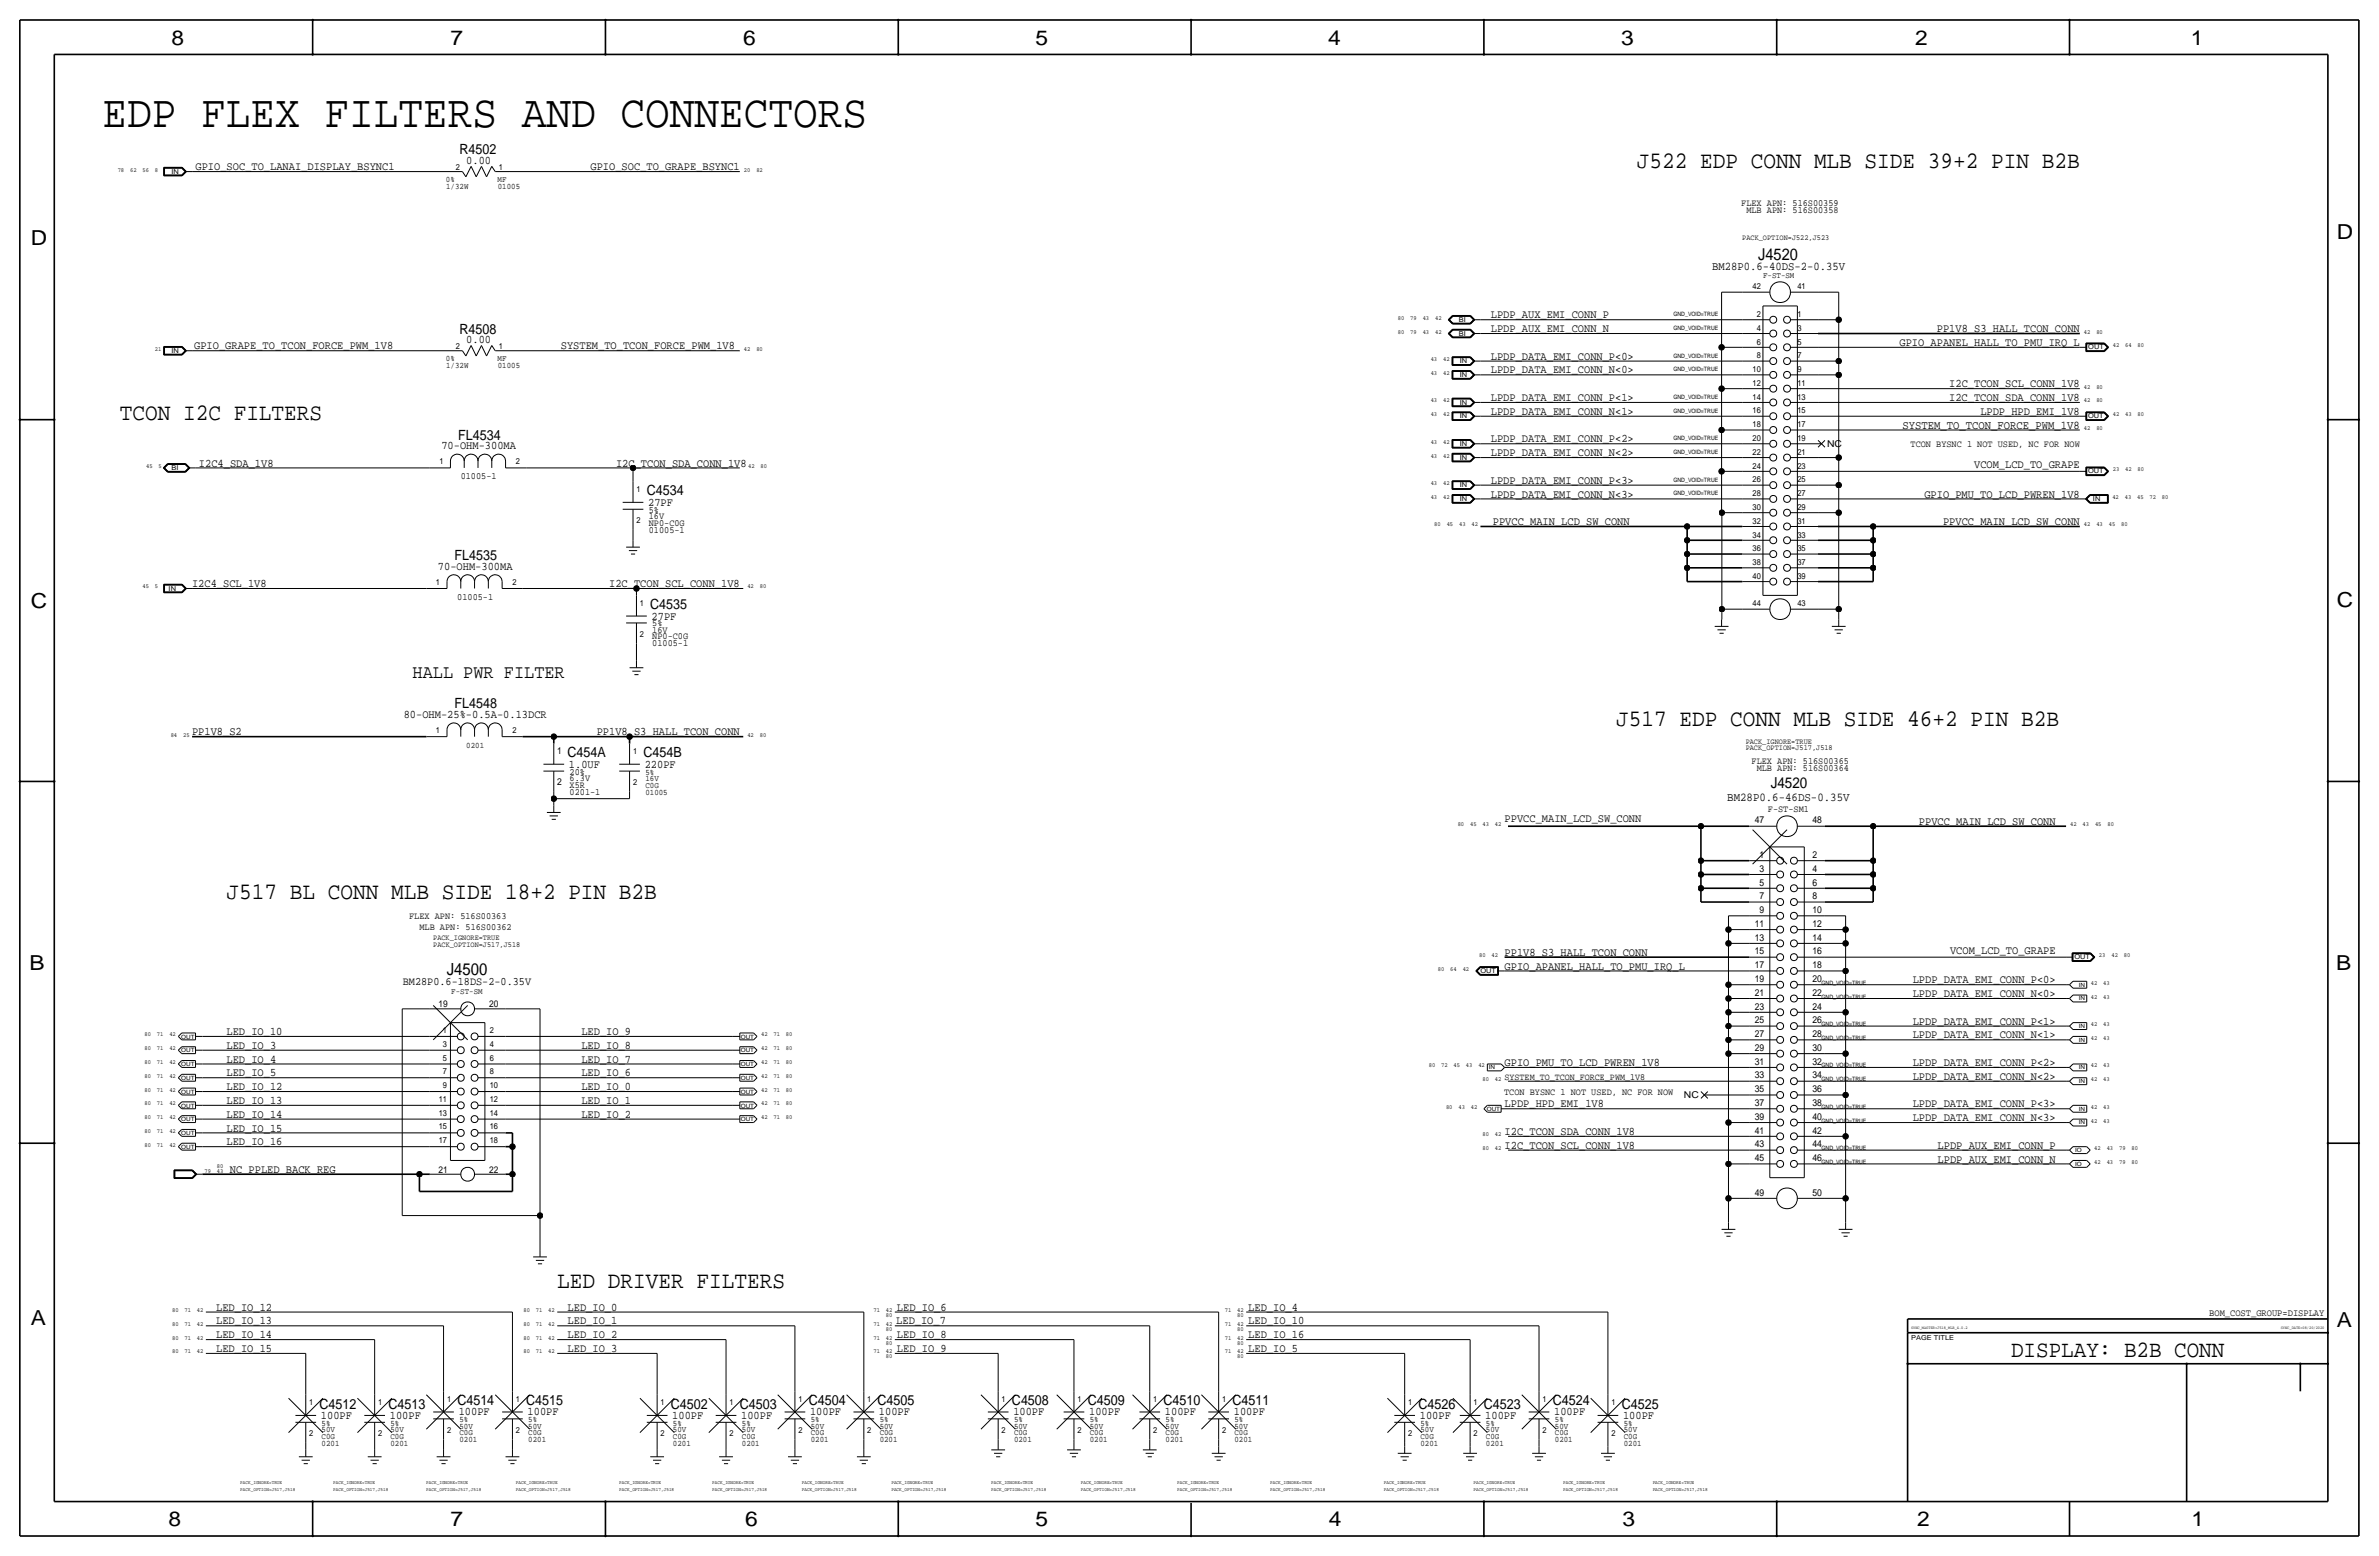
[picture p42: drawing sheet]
<svg xmlns="http://www.w3.org/2000/svg" width="877mm" height="574mm" viewBox="0 0 877 574" stroke-linecap="round" stroke-linejoin="round" font-family="sans-serif">
<defs><g id="words">
<text font-size="17" x="37.8" y="46.7">EDP FLEX FILTERS AND CONNECTORS</text>
<g font-size="8.7">
<text x="603.4" y="62">J522 EDP CONN MLB SIDE 39+2 PIN B2B</text>
<text x="44.1" y="154.7">TCON I2C FILTERS</text>
<text x="595.8" y="267.7">J517 EDP CONN MLB SIDE 46+2 PIN B2B</text>
<text x="83.5" y="331.2">J517 BL CONN MLB SIDE 18+2 PIN B2B</text>
<text x="205.4" y="474.7">LED DRIVER FILTERS</text>
</g>
<text font-size="8.6" x="741.4" y="500.1">DISPLAY: B2B CONN</text>
<g font-size="7.6">
<text x="63.2" y="16.5">8</text>
<text x="166.1" y="16.5">7</text>
<text x="274" y="16.5">6</text>
<text x="381.7" y="16.5">5</text>
<text x="489.7" y="16.5">4</text>
<text x="597.6" y="16.5">3</text>
<text x="706.1" y="16.5">2</text>
<text x="807.7" y="16.5">1</text>
<text x="861.5" y="88.1">D</text>
<text x="11.4" y="90.4">D</text>
<text x="11.4" y="224.3">C</text>
<text x="861.5" y="223.8">C</text>
<text x="10.9" y="357.6">B</text>
<text x="861.3" y="357.4">B</text>
<text x="11.4" y="488.4">A</text>
<text x="861.5" y="489.2">A</text>
<text x="62.2" y="562.6">8</text>
<text x="166.1" y="562.6">7</text>
<text x="274.8" y="562.6">6</text>
<text x="381.7" y="562.6">5</text>
<text x="489.9" y="562.6">4</text>
<text x="598.1" y="562.6">3</text>
<text x="706.8" y="562.6">2</text>
<text x="807.9" y="562.6">1</text>
</g>
<text font-size="7" x="152.1" y="249.9">HALL PWR FILTER</text>
<text font-size="6.2" x="164.7" y="359.4">J4500</text>
<text font-size="6" x="648.2" y="96">J4520</text>
<text font-size="5.6" x="652.8" y="290.3">J4520</text>
<g font-size="5.2">
<text x="169.4" y="56.9">R4502</text>
<text x="169.4" y="122.9">R4508</text>
<text x="168.9" y="162.1">FL4534</text>
<text x="238.5" y="182.6">C4534</text>
<text x="167.6" y="206.5">FL4535</text>
<text x="239.7" y="224.5">C4535</text>
<text x="167.6" y="261.1">FL4548</text>
<text x="209.2" y="279.1">C454A</text>
<text x="237.2" y="279.1">C454B</text>
<text x="117.8" y="519.2">C4512</text>
<text x="143.2" y="519.2">C4513</text>
<text x="168.6" y="517.9">C4514</text>
<text x="194" y="517.9">C4515</text>
<text x="247.3" y="519.2">C4502</text>
<text x="272.7" y="519.2">C4503</text>
<text x="298.1" y="517.9">C4504</text>
<text x="323.5" y="517.9">C4505</text>
<text x="373.1" y="517.9">C4508</text>
<text x="401" y="517.9">C4509</text>
<text x="429" y="517.9">C4510</text>
<text x="454.4" y="517.9">C4511</text>
<text x="522.9" y="519.2">C4526</text>
<text x="547.1" y="519.2">C4523</text>
<text x="572.5" y="517.9">C4524</text>
<text x="597.9" y="519.2">C4525</text>
</g>
<g font-size="4.4">
<text x="631.3" y="99.6">BM28P0.6-40DS-2-0.35V</text>
<text x="701.4" y="158">SYSTEM_TO_TCON_FORCE_PWM_1V8</text>
<text x="636.8" y="295.1">BM28P0.6-46DS-0.35V</text>
</g>
<g font-size="4.3">
<text x="72.1" y="62.7">GPIO_SOC_TO_LANAI_DISPLAY_BSYNC1</text>
<text x="171.9" y="60.5">0.00</text>
<text x="217.7" y="62.7">GPIO_SOC_TO_GRAPE_BSYNC1</text>
<text x="549.6" y="117.3">LPDP_AUX_EMI_CONN_P</text>
<text x="549.6" y="122.4">LPDP_AUX_EMI_CONN_N</text>
<text x="714" y="122.4">PP1V8_S3_HALL_TCON_CONN</text>
<text x="71.6" y="128.8">GPIO_GRAPE_TO_TCON_FORCE_PWM_1V8</text>
<text x="171.9" y="126.5">0.00</text>
<text x="206.8" y="128.8">SYSTEM_TO_TCON_FORCE_PWM_1V8</text>
<text x="700.3" y="127.5">GPIO_APANEL_HALL_TO_PMU_IRQ_L</text>
<text x="549.6" y="132.6">LPDP_DATA_EMI_CONN_P&lt;0&gt;</text>
<text x="549.6" y="137.7">LPDP_DATA_EMI_CONN_N&lt;0&gt;</text>
<text x="718.6" y="142.7">I2C_TCON_SCL_CONN_1V8</text>
<text x="549.6" y="147.8">LPDP_DATA_EMI_CONN_P&lt;1&gt;</text>
<text x="718.6" y="147.8">I2C_TCON_SDA_CONN_1V8</text>
<text x="549.6" y="152.9">LPDP_DATA_EMI_CONN_N&lt;1&gt;</text>
<text x="730.1" y="152.9">LPDP_HPD_EMI_1V8</text>
<text x="162.7" y="165.6">70-OHM-300MA</text>
<text x="549.6" y="163.1">LPDP_DATA_EMI_CONN_P&lt;2&gt;</text>
<text x="73.4" y="172">I2C4_SDA_1V8</text>
<text x="227.1" y="172">I2C_TCON_SDA_CONN_1V8</text>
<text x="549.6" y="168.1">LPDP_DATA_EMI_CONN_N&lt;2&gt;</text>
<text x="727.8" y="172.6">VCOM_LCD_TO_GRAPE</text>
<text x="549.6" y="178.3">LPDP_DATA_EMI_CONN_P&lt;3&gt;</text>
<text x="549.6" y="183.4">LPDP_DATA_EMI_CONN_N&lt;3&gt;</text>
<text x="709.4" y="183.4">GPIO_PMU_TO_LCD_PWREN_1V8</text>
<text x="239" y="186.4">27PF</text>
<text x="550.4" y="193.5">PPVCC_MAIN_LCD_SW_CONN</text>
<text x="716.3" y="193.5">PPVCC_MAIN_LCD_SW_CONN</text>
<text x="161.4" y="210.1">70-OHM-300MA</text>
<text x="70.8" y="216.4">I2C4_SCL_1V8</text>
<text x="224.6" y="216.4">I2C_TCON_SCL_CONN_1V8</text>
<text x="240.2" y="228.3">27PF</text>
<text x="148.8" y="264.7">80-OHM-25%-0.5A-0.13DCR</text>
<text x="70.8" y="271">PP1V8_S2</text>
<text x="220" y="271">PP1V8_S3_HALL_TCON_CONN</text>
<text x="209.8" y="283">1.0UF</text>
<text x="237.7" y="283">220PF</text>
<text x="554.7" y="303">PPVCC_MAIN_LCD_SW_CONN</text>
<text x="707.4" y="304">PPVCC_MAIN_LCD_SW_CONN</text>
<text x="554.7" y="352.3">PP1V8_S3_HALL_TCON_CONN</text>
<text x="718.9" y="351.6">VCOM_LCD_TO_GRAPE</text>
<text x="554.7" y="357.4">GPIO_APANEL_HALL_TO_PMU_IRQ_L</text>
<text x="705.1" y="362.5">LPDP_DATA_EMI_CONN_P&lt;0&gt;</text>
<text x="705.1" y="367.5">LPDP_DATA_EMI_CONN_N&lt;0&gt;</text>
<text x="705.1" y="377.7">LPDP_DATA_EMI_CONN_P&lt;1&gt;</text>
<text x="83.5" y="381.5">LED_IO_10</text>
<text x="214.3" y="381.5">LED_IO_9</text>
<text x="705.1" y="382.8">LPDP_DATA_EMI_CONN_N&lt;1&gt;</text>
<text x="83.5" y="386.6">LED_IO_3</text>
<text x="214.3" y="386.6">LED_IO_8</text>
<text x="83.5" y="391.7">LED_IO_4</text>
<text x="214.3" y="391.7">LED_IO_7</text>
<text x="554.7" y="392.9">GPIO_PMU_TO_LCD_PWREN_1V8</text>
<text x="705.1" y="392.9">LPDP_DATA_EMI_CONN_P&lt;2&gt;</text>
<text x="83.5" y="401.8">LED_IO_12</text>
<text x="83.5" y="396.7">LED_IO_5</text>
<text x="214.3" y="401.8">LED_IO_0</text>
<text x="214.3" y="396.7">LED_IO_6</text>
<text x="705.1" y="398">LPDP_DATA_EMI_CONN_N&lt;2&gt;</text>
<text x="83.5" y="406.9">LED_IO_13</text>
<text x="214.3" y="406.9">LED_IO_1</text>
<text x="83.5" y="412">LED_IO_14</text>
<text x="214.3" y="412">LED_IO_2</text>
<text x="554.7" y="408.2">LPDP_HPD_EMI_1V8</text>
<text x="705.1" y="408.2">LPDP_DATA_EMI_CONN_P&lt;3&gt;</text>
<text x="705.1" y="413.3">LPDP_DATA_EMI_CONN_N&lt;3&gt;</text>
<text x="83.5" y="417.1">LED_IO_15</text>
<text x="554.7" y="418.3">I2C_TCON_SDA_CONN_1V8</text>
<text x="83.5" y="422.1">LED_IO_16</text>
<text x="554.7" y="423.4">I2C_TCON_SCL_CONN_1V8</text>
<text x="714.3" y="423.4">LPDP_AUX_EMI_CONN_P</text>
<text x="714.3" y="428.5">LPDP_AUX_EMI_CONN_N</text>
<text x="84.8" y="432.3">NC_PPLED_BACK_REG</text>
<text x="79.7" y="483.1">LED_IO_12</text>
<text x="209.3" y="483.1">LED_IO_0</text>
<text x="330.7" y="483.1">LED_IO_6</text>
<text x="460.2" y="483.1">LED_IO_4</text>
<text x="79.7" y="488.2">LED_IO_13</text>
<text x="209.3" y="488.2">LED_IO_1</text>
<text x="330.4" y="488.2">LED_IO_7</text>
<text x="460.2" y="488.2">LED_IO_10</text>
<text x="79.7" y="493.3">LED_IO_14</text>
<text x="209.3" y="493.3">LED_IO_2</text>
<text x="330.7" y="493.3">LED_IO_8</text>
<text x="460.2" y="493.3">LED_IO_16</text>
<text x="79.7" y="498.3">LED_IO_15</text>
<text x="209.3" y="498.3">LED_IO_3</text>
<text x="330.7" y="498.3">LED_IO_9</text>
<text x="460.2" y="498.3">LED_IO_5</text>
<text x="169.1" y="521.7">100PF</text>
<text x="194.5" y="521.7">100PF</text>
<text x="298.7" y="521.7">100PF</text>
<text x="324.1" y="521.7">100PF</text>
<text x="373.6" y="521.7">100PF</text>
<text x="401.5" y="521.7">100PF</text>
<text x="429.5" y="521.7">100PF</text>
<text x="454.9" y="521.7">100PF</text>
<text x="573" y="521.7">100PF</text>
<text x="118.3" y="523">100PF</text>
<text x="143.7" y="523">100PF</text>
<text x="247.9" y="523">100PF</text>
<text x="273.3" y="523">100PF</text>
<text x="523.4" y="523">100PF</text>
<text x="547.6" y="523">100PF</text>
<text x="598.4" y="523">100PF</text>
</g>
<text font-size="4.2" x="148.5" y="363">BM28P0.6-18DS-2-0.35V</text>
<text font-size="3.6" x="814.5" y="484.9">BOM_COST_GROUP=DISPLAY</text>
<g font-size="3.5">
<text x="641.9" y="75.9">FLEX APN: 516S00359</text>
<text x="643.8" y="78.5">MLB APN: 516S00358</text>
<text x="673.6" y="164.8">NC</text>
<text x="704.4" y="164.8">TCON BYSNC 1 NOT USED, NC FOR NOW</text>
<text x="169.9" y="176.5">01005-1</text>
<text x="239.2" y="189">5%</text>
<text x="239.2" y="191.3">16V</text>
<text x="239.2" y="196.3">01005-1</text>
<text x="239.2" y="193.8">NP0-C0G</text>
<text x="168.6" y="221">01005-1</text>
<text x="240.5" y="233.2">16V</text>
<text x="240.5" y="230.9">5%</text>
<text x="240.5" y="235.7">NP0-C0G</text>
<text x="240.5" y="238.3">01005-1</text>
<text x="205.4" y="277.9">1</text>
<text x="645.8" y="281.7">FLEX APN: 516S00365</text>
<text x="210" y="285.5">20%</text>
<text x="210" y="287.8">6.3V</text>
<text x="647.6" y="284.2">MLB APN: 516S00364</text>
<text x="205.4" y="289.3">2</text>
<text x="210" y="290.3">X5R</text>
<text x="210" y="292.9">0201-1</text>
<text x="651.8" y="299.5">F-ST-SM1</text>
<text x="646.9" y="303.5">47</text>
<text x="668.2" y="303.5">48</text>
<text x="648.7" y="316.2">1</text>
<text x="668.2" y="316.2">2</text>
<text x="648.7" y="321.3">3</text>
<text x="668.2" y="321.3">4</text>
<text x="648.7" y="326.4">5</text>
<text x="668.2" y="326.4">6</text>
<text x="648.7" y="331.5">7</text>
<text x="668.2" y="331.5">8</text>
<text x="150.8" y="338.8">FLEX APN: 516S00363</text>
<text x="646.9" y="341.6">11</text>
<text x="648.7" y="336.6">9</text>
<text x="668.2" y="336.6">10</text>
<text x="668.2" y="341.6">12</text>
<text x="154.6" y="342.6">MLB APN: 516S00362</text>
<text x="646.9" y="346.7">13</text>
<text x="668.2" y="346.7">14</text>
<text x="646.9" y="351.8">15</text>
<text x="668.2" y="351.8">16</text>
<text x="646.9" y="356.9">17</text>
<text x="668.2" y="356.9">18</text>
<text x="646.9" y="362">19</text>
<text x="668.2" y="362">20</text>
<text x="161.6" y="371.3">19</text>
<text x="180.3" y="371.3">20</text>
<text x="646.9" y="367">21</text>
<text x="668.2" y="367">22</text>
<text x="646.9" y="372.1">23</text>
<text x="646.9" y="377.2">25</text>
<text x="668.2" y="372.1">24</text>
<text x="668.2" y="377.2">26</text>
<text x="646.9" y="382.3">27</text>
<text x="668.2" y="382.3">28</text>
<text x="646.9" y="387.4">29</text>
<text x="668.2" y="387.4">30</text>
<text x="646.9" y="392.4">31</text>
<text x="668.2" y="392.4">32</text>
<text x="554.7" y="398">SYSTEM_TO_TCON_FORCE_PWM_1V8</text>
<text x="646.9" y="397.5">33</text>
<text x="668.2" y="397.5">34</text>
<text x="554.5" y="403.6">TCON BYSNC 1 NOT USED, NC FOR NOW</text>
<text x="620.8" y="404.9">NC</text>
<text x="646.9" y="402.6">35</text>
<text x="646.9" y="407.7">37</text>
<text x="668.2" y="402.6">36</text>
<text x="668.2" y="407.7">38</text>
<text x="646.9" y="412.8">39</text>
<text x="668.2" y="412.8">40</text>
<text x="646.9" y="417.8">41</text>
<text x="668.2" y="417.8">42</text>
<text x="646.9" y="422.9">43</text>
<text x="668.2" y="422.9">44</text>
<text x="646.9" y="428">45</text>
<text x="668.2" y="428">46</text>
<text x="161.6" y="432.3">21</text>
<text x="180.3" y="432.3">22</text>
<text x="646.9" y="440.7">49</text>
<text x="668.2" y="440.7">50</text>
</g>
<g font-size="3.1">
<text x="168.1" y="62.5">2</text>
<text x="183.8" y="62.5">1</text>
<text x="164.4" y="67.1">0%</text>
<text x="164.5" y="69.6">1/32W</text>
<text x="183.5" y="67.1">MF</text>
<text x="183.5" y="69.6">01005</text>
<text x="646.1" y="106.7">42</text>
<text x="650" y="102.6">F-ST-SM</text>
<text x="662.6" y="106.7">41</text>
<text x="647.6" y="116.8">2</text>
<text x="662.6" y="116.8">1</text>
<text x="647.6" y="121.9">4</text>
<text x="662.6" y="121.9">3</text>
<text x="168.1" y="128.5">2</text>
<text x="183.8" y="128.5">1</text>
<text x="647.6" y="127">6</text>
<text x="662.6" y="127">5</text>
<text x="164.4" y="133.1">0%</text>
<text x="164.5" y="135.6">1/32W</text>
<text x="183.5" y="133.1">MF</text>
<text x="183.5" y="135.6">01005</text>
<text x="646.1" y="137.2">10</text>
<text x="647.6" y="132.1">8</text>
<text x="662.6" y="137.2">9</text>
<text x="662.6" y="132.1">7</text>
<text x="646.1" y="142.2">12</text>
<text x="662.6" y="142.2">11</text>
<text x="646.1" y="147.3">14</text>
<text x="662.6" y="147.3">13</text>
<text x="646.1" y="152.4">16</text>
<text x="662.6" y="152.4">15</text>
<text x="646.1" y="157.5">18</text>
<text x="662.6" y="157.5">17</text>
<text x="646.1" y="167.6">22</text>
<text x="646.1" y="162.6">20</text>
<text x="662.6" y="167.6">21</text>
<text x="662.6" y="162.6">19</text>
<text x="162" y="171.2">1</text>
<text x="190.2" y="171.2">2</text>
<text x="646.1" y="172.7">24</text>
<text x="662.6" y="172.7">23</text>
<text x="646.1" y="177.8">26</text>
<text x="662.6" y="177.8">25</text>
<text x="234.6" y="181.4">1</text>
<text x="646.1" y="182.9">28</text>
<text x="662.6" y="182.9">27</text>
<text x="646.1" y="188">30</text>
<text x="662.6" y="188">29</text>
<text x="234.6" y="192.8">2</text>
<text x="646.1" y="193">32</text>
<text x="662.6" y="193">31</text>
<text x="646.1" y="203.2">36</text>
<text x="646.1" y="198.1">34</text>
<text x="662.6" y="203.2">35</text>
<text x="662.6" y="198.1">33</text>
<text x="646.1" y="208.3">38</text>
<text x="662.6" y="208.3">37</text>
<text x="160.7" y="215.6">1</text>
<text x="188.9" y="215.6">2</text>
<text x="646.1" y="213.4">40</text>
<text x="662.6" y="213.4">39</text>
<text x="235.9" y="223.3">1</text>
<text x="646.1" y="223.5">44</text>
<text x="662.6" y="223.5">43</text>
<text x="235.9" y="234.7">2</text>
<text x="160.7" y="270.3">1</text>
<text x="171.9" y="275.6">0201</text>
<text x="188.9" y="270.3">2</text>
<text x="233.4" y="277.9">1</text>
<text x="237.9" y="287.8">16V</text>
<text x="237.9" y="285.5">5%</text>
<text x="233.4" y="289.3">2</text>
<text x="237.9" y="292.9">01005</text>
<text x="237.9" y="290.3">C0G</text>
<text x="166.4" y="366.5">F-ST-SM</text>
<text x="163.3" y="380.7">1</text>
<text x="180.5" y="380.7">2</text>
<text x="163.3" y="385.8">3</text>
<text x="180.5" y="385.8">4</text>
<text x="163.3" y="390.9">5</text>
<text x="163.3" y="396">7</text>
<text x="180.5" y="390.9">6</text>
<text x="180.5" y="396">8</text>
<text x="163.3" y="401.1">9</text>
<text x="180.5" y="401.1">10</text>
<text x="161.7" y="406.1">11</text>
<text x="180.5" y="406.1">12</text>
<text x="161.7" y="411.2">13</text>
<text x="180.5" y="411.2">14</text>
<text x="161.7" y="416.3">15</text>
<text x="180.5" y="416.3">16</text>
<text x="161.7" y="421.4">17</text>
<text x="180.5" y="421.4">18</text>
<text x="114" y="517.9">1</text>
<text x="139.4" y="517.9">1</text>
<text x="164.8" y="516.6">1</text>
<text x="190.2" y="516.6">1</text>
<text x="243.5" y="517.9">1</text>
<text x="268.9" y="517.9">1</text>
<text x="294.3" y="516.6">1</text>
<text x="319.7" y="516.6">1</text>
<text x="369.3" y="516.6">1</text>
<text x="397.2" y="516.6">1</text>
<text x="425.1" y="516.6">1</text>
<text x="450.5" y="516.6">1</text>
<text x="519.1" y="517.9">1</text>
<text x="543.3" y="517.9">1</text>
<text x="568.7" y="516.6">1</text>
<text x="594.1" y="517.9">1</text>
<text x="118.6" y="525.5">5%</text>
<text x="118.6" y="527.8">50V</text>
<text x="144" y="527.8">50V</text>
<text x="144" y="525.5">5%</text>
<text x="169.4" y="526.5">50V</text>
<text x="169.4" y="524.3">5%</text>
<text x="194.8" y="526.5">50V</text>
<text x="194.8" y="524.3">5%</text>
<text x="248.1" y="527.8">50V</text>
<text x="248.1" y="525.5">5%</text>
<text x="273.5" y="527.8">50V</text>
<text x="273.5" y="525.5">5%</text>
<text x="298.9" y="526.5">50V</text>
<text x="298.9" y="524.3">5%</text>
<text x="324.3" y="526.5">50V</text>
<text x="324.3" y="524.3">5%</text>
<text x="373.8" y="526.5">50V</text>
<text x="373.8" y="524.3">5%</text>
<text x="401.8" y="526.5">50V</text>
<text x="401.8" y="524.3">5%</text>
<text x="429.7" y="526.5">50V</text>
<text x="429.7" y="524.3">5%</text>
<text x="455.1" y="526.5">50V</text>
<text x="455.1" y="524.3">5%</text>
<text x="523.7" y="527.8">50V</text>
<text x="523.7" y="525.5">5%</text>
<text x="547.8" y="527.8">50V</text>
<text x="547.8" y="525.5">5%</text>
<text x="573.2" y="526.5">50V</text>
<text x="573.2" y="524.3">5%</text>
<text x="598.6" y="525.5">5%</text>
<text x="598.6" y="527.8">50V</text>
<text x="114" y="529.3">2</text>
<text x="118.6" y="532.9">0201</text>
<text x="118.6" y="530.4">C0G</text>
<text x="139.4" y="529.3">2</text>
<text x="144" y="532.9">0201</text>
<text x="144" y="530.4">C0G</text>
<text x="164.8" y="528.1">2</text>
<text x="169.4" y="531.6">0201</text>
<text x="169.4" y="529.1">C0G</text>
<text x="190.2" y="528.1">2</text>
<text x="194.8" y="531.6">0201</text>
<text x="194.8" y="529.1">C0G</text>
<text x="243.5" y="529.3">2</text>
<text x="248.1" y="532.9">0201</text>
<text x="248.1" y="530.4">C0G</text>
<text x="268.9" y="529.3">2</text>
<text x="273.5" y="532.9">0201</text>
<text x="273.5" y="530.4">C0G</text>
<text x="294.3" y="528.1">2</text>
<text x="298.9" y="531.6">0201</text>
<text x="298.9" y="529.1">C0G</text>
<text x="319.7" y="528.1">2</text>
<text x="324.3" y="531.6">0201</text>
<text x="324.3" y="529.1">C0G</text>
<text x="369.3" y="528.1">2</text>
<text x="373.8" y="531.6">0201</text>
<text x="373.8" y="529.1">C0G</text>
<text x="397.2" y="528.1">2</text>
<text x="401.8" y="531.6">0201</text>
<text x="401.8" y="529.1">C0G</text>
<text x="425.1" y="528.1">2</text>
<text x="429.7" y="531.6">0201</text>
<text x="429.7" y="529.1">C0G</text>
<text x="450.5" y="528.1">2</text>
<text x="455.1" y="531.6">0201</text>
<text x="455.1" y="529.1">C0G</text>
<text x="519.1" y="529.3">2</text>
<text x="523.7" y="530.4">C0G</text>
<text x="523.7" y="532.9">0201</text>
<text x="543.3" y="529.3">2</text>
<text x="547.8" y="532.9">0201</text>
<text x="547.8" y="530.4">C0G</text>
<text x="568.7" y="528.1">2</text>
<text x="573.2" y="531.6">0201</text>
<text x="573.2" y="529.1">C0G</text>
<text x="594.1" y="529.3">2</text>
<text x="598.6" y="530.4">C0G</text>
<text x="598.6" y="532.9">0201</text>
</g>
<g font-size="2.9">
<text x="642.3" y="88.6">PACK_OPTION=J522,J523</text>
<text x="643.6" y="274.1">PACK_IGNORE=TRUE</text>
<text x="643.6" y="276.6">PACK_OPTION=J517,J518</text>
<text x="159.7" y="346.5">PACK_IGNORE=TRUE</text>
<text x="159.7" y="349">PACK_OPTION=J517,J518</text>
</g>
<g font-size="2.5">
<text x="63.2" y="64">IN</text>
<text x="537.9" y="118.6">BI</text>
<text x="537.9" y="123.7">BI</text>
<text x="63.2" y="130">IN</text>
<text x="769.9" y="128.8">OUT</text>
<text x="538.2" y="133.9">IN</text>
<text x="538.2" y="138.9">IN</text>
<text x="538.2" y="149.1">IN</text>
<text x="538.2" y="154.2">IN</text>
<text x="769.8" y="154.2">OUT</text>
<text x="538.2" y="164.3">IN</text>
<text x="63.2" y="173.2">BI</text>
<text x="538.2" y="169.4">IN</text>
<text x="538.2" y="179.6">IN</text>
<text x="769.8" y="174.5">OUT</text>
<text x="538.2" y="184.7">IN</text>
<text x="771.6" y="184.7">IN</text>
<text x="62.2" y="217.7">IN</text>
<text x="764.7" y="353.6">OUT</text>
<text x="545.8" y="358.6">OUT</text>
<text x="704.5" y="493.8">PAGE TITLE</text>
</g>
<g font-size="2.3">
<text x="43.4" y="63.2">78</text>
<text x="48" y="63.2">62</text>
<text x="52.5" y="63.2">56</text>
<text x="57.1" y="63.2">8</text>
<text x="274.3" y="63.2">20</text>
<text x="278.8" y="63.2">82</text>
<text x="515.4" y="117.9">80</text>
<text x="519.9" y="117.9">79</text>
<text x="524.5" y="117.9">43</text>
<text x="529.1" y="117.9">42</text>
<text x="515.4" y="122.9">80</text>
<text x="519.9" y="122.9">79</text>
<text x="524.5" y="122.9">43</text>
<text x="529.1" y="122.9">42</text>
<text x="768.3" y="122.9">42</text>
<text x="772.9" y="122.9">80</text>
<text x="57" y="129.3">21</text>
<text x="274.3" y="129.3">42</text>
<text x="278.8" y="129.3">80</text>
<text x="778.9" y="128">42</text>
<text x="783.5" y="128">64</text>
<text x="788.1" y="128">80</text>
<text x="527.5" y="133.1">43</text>
<text x="532" y="133.1">42</text>
<text x="527.5" y="138.2">43</text>
<text x="532" y="138.2">42</text>
<text x="768.3" y="143.3">42</text>
<text x="772.9" y="143.3">80</text>
<text x="527.5" y="148.3">43</text>
<text x="532" y="148.3">42</text>
<text x="768.3" y="148.3">42</text>
<text x="772.9" y="148.3">80</text>
<text x="527.5" y="153.4">43</text>
<text x="532" y="153.4">42</text>
<text x="778.9" y="153.4">42</text>
<text x="783.5" y="153.4">43</text>
<text x="788.1" y="153.4">80</text>
<text x="768.3" y="158.5">42</text>
<text x="772.9" y="158.5">80</text>
<text x="527.5" y="163.6">43</text>
<text x="532" y="163.6">42</text>
<text x="53.9" y="172.5">45</text>
<text x="58.5" y="172.5">5</text>
<text x="275.8" y="172.5">42</text>
<text x="280.4" y="172.5">80</text>
<text x="527.5" y="168.7">43</text>
<text x="532" y="168.7">42</text>
<text x="778.9" y="173.7">23</text>
<text x="783.5" y="173.7">42</text>
<text x="788.1" y="173.7">80</text>
<text x="527.5" y="178.8">43</text>
<text x="532" y="178.8">42</text>
<text x="527.5" y="183.9">43</text>
<text x="532" y="183.9">42</text>
<text x="778.8" y="183.9">42</text>
<text x="783.3" y="183.9">43</text>
<text x="787.9" y="183.9">45</text>
<text x="792.5" y="183.9">72</text>
<text x="797.1" y="183.9">80</text>
<text x="528.8" y="194.1">80</text>
<text x="533.3" y="194.1">45</text>
<text x="537.9" y="194.1">43</text>
<text x="542.5" y="194.1">42</text>
<text x="768.3" y="194.1">42</text>
<text x="772.9" y="194.1">43</text>
<text x="777.4" y="194.1">45</text>
<text x="782" y="194.1">80</text>
<text x="52.5" y="216.9">45</text>
<text x="57.1" y="216.9">5</text>
<text x="275.5" y="216.9">42</text>
<text x="280.1" y="216.9">80</text>
<text x="62.9" y="271.5">84</text>
<text x="67.5" y="271.5">25</text>
<text x="275.5" y="271.5">42</text>
<text x="280.1" y="271.5">80</text>
<text x="537.4" y="304.5">80</text>
<text x="542" y="304.5">45</text>
<text x="546.6" y="304.5">43</text>
<text x="551.1" y="304.5">42</text>
<text x="763.2" y="304.5">42</text>
<text x="767.8" y="304.5">43</text>
<text x="772.4" y="304.5">45</text>
<text x="776.9" y="304.5">80</text>
<text x="545.3" y="352.8">80</text>
<text x="549.9" y="352.8">42</text>
<text x="773.8" y="352.8">23</text>
<text x="778.4" y="352.8">42</text>
<text x="783" y="352.8">80</text>
<text x="530.1" y="357.9">80</text>
<text x="534.7" y="357.9">64</text>
<text x="539.2" y="357.9">42</text>
<text x="770.8" y="363">42</text>
<text x="775.4" y="363">43</text>
<text x="770.8" y="368">42</text>
<text x="775.4" y="368">43</text>
<text x="53.3" y="382">80</text>
<text x="57.9" y="382">71</text>
<text x="62.4" y="382">42</text>
<text x="280.6" y="382">42</text>
<text x="285.2" y="382">71</text>
<text x="289.8" y="382">80</text>
<text x="770.8" y="383.3">42</text>
<text x="770.8" y="378.2">42</text>
<text x="775.4" y="383.3">43</text>
<text x="775.4" y="378.2">43</text>
<text x="53.3" y="387.1">80</text>
<text x="57.9" y="387.1">71</text>
<text x="62.4" y="387.1">42</text>
<text x="280.6" y="387.1">42</text>
<text x="285.2" y="387.1">71</text>
<text x="289.8" y="387.1">80</text>
<text x="53.3" y="392.2">80</text>
<text x="57.9" y="392.2">71</text>
<text x="62.4" y="392.2">42</text>
<text x="280.6" y="392.2">42</text>
<text x="285.2" y="392.2">71</text>
<text x="289.8" y="392.2">80</text>
<text x="526.7" y="393.4">80</text>
<text x="531.3" y="393.4">72</text>
<text x="535.9" y="393.4">45</text>
<text x="540.5" y="393.4">43</text>
<text x="545" y="393.4">42</text>
<text x="770.8" y="393.4">42</text>
<text x="775.4" y="393.4">43</text>
<text x="53.3" y="397.3">80</text>
<text x="57.9" y="397.3">71</text>
<text x="62.4" y="397.3">42</text>
<text x="280.6" y="397.3">42</text>
<text x="285.2" y="397.3">71</text>
<text x="289.8" y="397.3">80</text>
<text x="546.6" y="398.5">80</text>
<text x="551.1" y="398.5">42</text>
<text x="770.8" y="398.5">42</text>
<text x="775.4" y="398.5">43</text>
<text x="53.3" y="402.3">80</text>
<text x="53.3" y="407.4">80</text>
<text x="57.9" y="402.3">71</text>
<text x="57.9" y="407.4">71</text>
<text x="62.4" y="402.3">42</text>
<text x="62.4" y="407.4">42</text>
<text x="280.6" y="402.3">42</text>
<text x="280.6" y="407.4">42</text>
<text x="285.2" y="402.3">71</text>
<text x="285.2" y="407.4">71</text>
<text x="289.8" y="402.3">80</text>
<text x="289.8" y="407.4">80</text>
<text x="53.3" y="412.5">80</text>
<text x="57.9" y="412.5">71</text>
<text x="62.4" y="412.5">42</text>
<text x="280.6" y="412.5">42</text>
<text x="285.2" y="412.5">71</text>
<text x="289.8" y="412.5">80</text>
<text x="533.1" y="408.7">80</text>
<text x="537.7" y="408.7">43</text>
<text x="542.2" y="408.7">42</text>
<text x="770.8" y="408.7">42</text>
<text x="770.8" y="413.8">42</text>
<text x="775.4" y="408.7">43</text>
<text x="775.4" y="413.8">43</text>
<text x="53.3" y="417.6">80</text>
<text x="57.9" y="417.6">71</text>
<text x="62.4" y="417.6">42</text>
<text x="546.6" y="418.8">80</text>
<text x="551.1" y="418.8">42</text>
<text x="53.3" y="422.7">80</text>
<text x="57.9" y="422.7">71</text>
<text x="62.4" y="422.7">42</text>
<text x="546.6" y="423.9">80</text>
<text x="551.1" y="423.9">42</text>
<text x="772.1" y="423.9">42</text>
<text x="776.7" y="423.9">43</text>
<text x="781.3" y="423.9">79</text>
<text x="785.8" y="423.9">80</text>
<text x="80" y="430.5">80</text>
<text x="772.1" y="429">42</text>
<text x="776.7" y="429">43</text>
<text x="781.3" y="429">79</text>
<text x="785.8" y="429">80</text>
<text x="75.4" y="432.3">79</text>
<text x="80" y="432.3">43</text>
<text x="63.4" y="483.6">80</text>
<text x="68" y="483.6">71</text>
<text x="72.6" y="483.6">42</text>
<text x="193" y="483.6">80</text>
<text x="197.6" y="483.6">71</text>
<text x="202.1" y="483.6">42</text>
<text x="322" y="483.6">71</text>
<text x="326.6" y="483.6">42</text>
<text x="326.6" y="485.4">80</text>
<text x="451.6" y="483.6">71</text>
<text x="456.1" y="483.6">42</text>
<text x="456.1" y="485.4">80</text>
<text x="63.4" y="488.7">80</text>
<text x="68" y="488.7">71</text>
<text x="72.6" y="488.7">42</text>
<text x="193" y="488.7">80</text>
<text x="197.6" y="488.7">71</text>
<text x="202.1" y="488.7">42</text>
<text x="322" y="488.7">71</text>
<text x="326.6" y="488.7">42</text>
<text x="326.6" y="490.5">80</text>
<text x="451.6" y="488.7">71</text>
<text x="456.1" y="488.7">42</text>
<text x="456.1" y="490.5">80</text>
<text x="63.4" y="493.8">80</text>
<text x="68" y="493.8">71</text>
<text x="72.6" y="493.8">42</text>
<text x="193" y="493.8">80</text>
<text x="197.6" y="493.8">71</text>
<text x="202.1" y="493.8">42</text>
<text x="322" y="493.8">71</text>
<text x="326.6" y="493.8">42</text>
<text x="326.6" y="495.6">80</text>
<text x="451.6" y="493.8">71</text>
<text x="456.1" y="493.8">42</text>
<text x="456.1" y="495.6">80</text>
<text x="63.4" y="498.9">80</text>
<text x="68" y="498.9">71</text>
<text x="72.6" y="498.9">42</text>
<text x="193" y="498.9">80</text>
<text x="197.6" y="498.9">71</text>
<text x="202.1" y="498.9">42</text>
<text x="322" y="498.9">71</text>
<text x="326.6" y="498.9">42</text>
<text x="326.6" y="500.7">80</text>
<text x="451.6" y="498.9">71</text>
<text x="456.1" y="498.9">42</text>
<text x="456.1" y="500.7">80</text>
</g>
<g font-size="2.2">
<text x="616.9" y="116.6">GND_VOID=TRUE</text>
<text x="616.9" y="121.7">GND_VOID=TRUE</text>
<text x="616.9" y="131.8">GND_VOID=TRUE</text>
<text x="616.9" y="136.9">GND_VOID=TRUE</text>
<text x="616.9" y="147.1">GND_VOID=TRUE</text>
<text x="616.9" y="152.1">GND_VOID=TRUE</text>
<text x="616.9" y="162.3">GND_VOID=TRUE</text>
<text x="616.9" y="167.4">GND_VOID=TRUE</text>
<text x="616.9" y="177.5">GND_VOID=TRUE</text>
<text x="616.9" y="182.6">GND_VOID=TRUE</text>
<text x="671.5" y="363">GND_VOID=TRUE</text>
<text x="671.5" y="368">GND_VOID=TRUE</text>
<text x="671.5" y="378.2">GND_VOID=TRUE</text>
<text x="671.5" y="383.3">GND_VOID=TRUE</text>
<text x="671.5" y="393.4">GND_VOID=TRUE</text>
<text x="671.5" y="398.5">GND_VOID=TRUE</text>
<text x="671.5" y="413.8">GND_VOID=TRUE</text>
<text x="671.5" y="408.7">GND_VOID=TRUE</text>
<text x="671.5" y="423.9">GND_VOID=TRUE</text>
<text x="671.5" y="429">GND_VOID=TRUE</text>
</g>
<g font-size="2.1">
<text x="766.4" y="363.7">IN</text>
<text x="766.4" y="368.8">IN</text>
<text x="66.8" y="382.8">OUT</text>
<text x="273.1" y="382.8">OUT</text>
<text x="766.4" y="384">IN</text>
<text x="766.4" y="378.9">IN</text>
<text x="66.8" y="387.9">OUT</text>
<text x="273.1" y="387.9">OUT</text>
<text x="66.8" y="393">OUT</text>
<text x="273.1" y="393">OUT</text>
<text x="548.9" y="394.2">IN</text>
<text x="766.4" y="394.2">IN</text>
<text x="66.8" y="398.1">OUT</text>
<text x="273.1" y="398.1">OUT</text>
<text x="766.4" y="399.2">IN</text>
<text x="66.8" y="403.1">OUT</text>
<text x="273.1" y="403.1">OUT</text>
<text x="66.8" y="413.3">OUT</text>
<text x="66.8" y="408.2">OUT</text>
<text x="273.1" y="408.2">OUT</text>
<text x="273.1" y="413.3">OUT</text>
<text x="548.1" y="409.5">OUT</text>
<text x="766.4" y="409.4">IN</text>
<text x="66.8" y="418.4">OUT</text>
<text x="766.4" y="414.5">IN</text>
<text x="66.8" y="423.5">OUT</text>
<text x="765" y="424.6">IO</text>
<text x="765" y="429.7">IO</text>
</g>
<g font-size="1.8">
<text x="88.6" y="549.7">PACK_OPTION=J517,J518</text>
<text x="88.6" y="547.1">PACK_IGNORE=TRUE</text>
<text x="122.9" y="549.7">PACK_OPTION=J517,J518</text>
<text x="122.9" y="547.1">PACK_IGNORE=TRUE</text>
<text x="157.2" y="549.7">PACK_OPTION=J517,J518</text>
<text x="157.2" y="547.1">PACK_IGNORE=TRUE</text>
<text x="190.2" y="547.1">PACK_IGNORE=TRUE</text>
<text x="190.2" y="549.7">PACK_OPTION=J517,J518</text>
<text x="228.3" y="547.1">PACK_IGNORE=TRUE</text>
<text x="228.3" y="549.7">PACK_OPTION=J517,J518</text>
<text x="262.6" y="549.7">PACK_OPTION=J517,J518</text>
<text x="262.6" y="547.1">PACK_IGNORE=TRUE</text>
<text x="295.6" y="547.1">PACK_IGNORE=TRUE</text>
<text x="295.6" y="549.7">PACK_OPTION=J517,J518</text>
<text x="328.6" y="549.7">PACK_OPTION=J517,J518</text>
<text x="328.6" y="547.1">PACK_IGNORE=TRUE</text>
<text x="365.5" y="547.1">PACK_IGNORE=TRUE</text>
<text x="365.5" y="549.7">PACK_OPTION=J517,J518</text>
<text x="398.5" y="549.7">PACK_OPTION=J517,J518</text>
<text x="398.5" y="547.1">PACK_IGNORE=TRUE</text>
<text x="434" y="547.1">PACK_IGNORE=TRUE</text>
<text x="434" y="549.7">PACK_OPTION=J517,J518</text>
<text x="468.3" y="549.7">PACK_OPTION=J517,J518</text>
<text x="468.3" y="547.1">PACK_IGNORE=TRUE</text>
<text x="510.2" y="549.7">PACK_OPTION=J517,J518</text>
<text x="510.2" y="547.1">PACK_IGNORE=TRUE</text>
<text x="543.3" y="549.7">PACK_OPTION=J517,J518</text>
<text x="543.3" y="547.1">PACK_IGNORE=TRUE</text>
<text x="576.3" y="549.7">PACK_OPTION=J517,J518</text>
<text x="576.3" y="547.1">PACK_IGNORE=TRUE</text>
<text x="609.3" y="547.1">PACK_IGNORE=TRUE</text>
<text x="609.3" y="549.7">PACK_OPTION=J517,J518</text>
</g>
<g font-size="1.5">
<text x="704.5" y="490">SYNC_MASTER=J518_MLB_4.0.2</text>
<text x="840.9" y="490">SYNC_DATE=08/20/2020</text>
</g>
</g></defs>
<g fill="none" stroke="#000" stroke-width=".6">
<path d="M7.3 7.4v558.8zM7.3 7.4h862.3zM115.3 7.4v12.7zM223.2 7.4v12.7zM331.2 7.4v12.7zM439.1 7.4v12.7zM547.1 7.4v12.7zM655 7.4v12.7zM763 7.4v12.7zM869.6 7.4v558.8zM20 20.1v533.4zM20 20.1h838.2z"/>
<path d="M858.2 20.1v533.4zM670.3 122.9h96.5zM7.3 154.7h12.7zM858.2 154.7h11.4zM545.8 194.1h76.2zM622 194.1h20.3zM622 194.1v5zM622 199.1h20.3zM622 199.1v5.1zM670.3 194.1h20.3zM670.3 199.1h20.3zM690.6 194.1h76.2z"/>
<path d="M690.6 194.1v5zM690.6 199.1v5.1zM622 204.2h20.3zM622 204.2v5.1zM622 209.3h20.3zM622 209.3v5.1zM622 214.4h20.3zM670.3 204.2h20.3zM670.3 209.3h20.3zM670.3 214.4h20.3zM690.6 204.2v5.1zM690.6 209.3v5.1z"/>
<path d="M70.8 271.5h86.4zM192.7 271.5h11.5zM204.2 271.5h27.9zM204.2 271.5v2.6zM232.1 271.5v2.6zM232.1 271.5h41.9zM7.3 288h12.7zM858.2 288h11.4zM556 304.5h71.1zM627.1 304.5h17.8zM627.1 304.5v12.7zM627.1 317.2h17.8z"/>
<path d="M627.1 317.2v5.1zM672.8 304.5h17.8zM672.8 317.2h17.8zM690.6 304.5h71.1zM690.6 304.5v12.7zM690.6 317.2v5.1zM627.1 322.3h17.8zM627.1 322.3v5.1zM627.1 327.4h17.8zM627.1 327.4v5.1zM627.1 332.5h17.8zM672.8 322.3h17.8z"/>
<path d="M672.8 327.4h17.8zM672.8 332.5h17.8zM690.6 322.3v5.1zM690.6 327.4v5.1zM554.7 352.8h90.2zM186.4 417.6h2.5zM188.9 417.6v5.1zM7.3 421.4h12.7zM74.6 432.8h80zM154.6 432.8h3.8zM154.6 432.8v6.4zM154.6 439.2h34.3z"/>
<path d="M186.4 432.8h2.5zM186.4 422.7h2.5zM188.9 432.8v6.4zM188.9 422.7v10.1zM858.2 421.4h11.4zM703.3 486.2h154.9zM703.3 486.2v5zM703.3 491.2h154.9zM703.3 491.2v62.3zM703.3 502.7h154.9zM806.1 502.7v50.8zM848.1 502.7v10.1z"/>
<path d="M20 553.5h838.2zM115.3 553.5v12.7zM223.2 553.5v12.7zM331.2 553.5v12.7zM439.1 554v12.2zM547.1 553.5v12.7zM655 553.5v12.7zM763 553.5v12.7zM7.3 566.2h862.3z"/>
</g>
<g fill="none" stroke="#000" stroke-width=".37">
<path d="M60.4 61.7h6.8zM60.4 61.7v3.1zM60.4 64.8h6.8zM60.5 61.8h6.6zM60.5 61.8v2.9zM60.5 64.7h6.6zM60.6 61.9h6.5zM60.6 61.9v2.7zM60.6 64.6h6.5zM60.7 62h6.3zM60.7 62v2.5zM60.7 64.5h6.3z"/>
<path d="M67 62l1.3 1.2zM67 64.5l1.3-1.3zM67.1 61.9l1.3 1.3zM67.1 61.8l1.5 1.4zM67.2 61.7l1.5 1.5zM67.2 64.8l1.5-1.6zM68.3 63.2h2.5zM68.4 63.2l-1.3 1.4zM68.6 63.2l-1.5 1.5zM70.8 63.2h94zM164.8 63.2h5.7zM170.5 63.2l1.3 2z"/>
<path d="M173.7 61.3l-1.9 3.9zM173.7 61.3l1.9 3.9zM177.5 61.3l1.9 3.9zM177.5 61.3l-1.9 3.9zM181.3 61.3l1.3 1.9zM181.3 61.3l-1.9 3.9zM182.6 63.2h5.1zM187.7 63.2h85zM533.9 117.9l1.6 1.5zM533.9 117.9l1.6-1.6zM534.1 117.9l1.4 1.4zM534.1 117.9l1.4-1.5z"/>
<path d="M534.2 117.9l1.4 1.3zM534.2 117.9l1.4-1.4zM534.4 117.9l1.2 1.2zM534.4 117.9l1.2-1.3zM535.5 119.4h6.6zM535.5 116.3h6.6zM535.5 119.3h6.6zM535.5 116.4h6.6zM535.6 119.2h6.4zM535.6 116.5h6.4zM535.6 119.1h6.4zM535.6 116.6h6.4z"/>
<path d="M542 116.6l1.3 1.3zM542 116.5l1.4 1.4zM542.1 116.4l1.5 1.5zM542.1 119.3l1.5-1.4zM542.1 116.3l1.6 1.6zM543.3 117.9l-1.3 1.2zM543.3 117.9h2.5zM543.4 117.9l-1.4 1.3zM543.7 117.9l-1.6 1.5zM545.8 117.9h96.5zM634.7 107.7v20.3zM634.7 107.7h7.6z"/>
<path d="M642.3 117.9h10.2zM642.3 107.7h10.2zM649.9 112.8v106.7zM649.9 112.8h12.7zM660.1 117.9h10.2zM660.1 107.7h10.2zM662.6 112.8v106.7zM670.3 117.9h7.6zM670.3 107.7h7.6zM677.9 117.9v15.2zM677.9 107.7v10.2zM60.4 127.7h6.8z"/>
<path d="M60.4 127.7v3.2zM60.4 130.9h6.8zM60.5 127.8h6.6zM60.5 127.8v3zM60.5 130.8h6.6zM60.6 127.9h6.5zM60.6 127.9v2.8zM60.6 130.7h6.5zM60.7 128h6.3zM60.7 128v2.6zM60.7 130.6h6.3zM67 128l1.3 1.3z"/>
<path d="M67 130.6l1.3-1.3zM67.1 127.9l1.3 1.4zM67.1 127.8l1.5 1.5zM67.2 127.7l1.5 1.6zM67.2 130.9l1.5-1.6zM68.3 129.3h2.5zM68.4 129.3l-1.3 1.4zM68.6 129.3l-1.5 1.5zM70.8 129.3h94zM164.8 129.3h5.7zM170.5 129.3l1.3 1.9zM173.7 127.4l-1.9 3.8z"/>
<path d="M173.7 127.4l1.9 3.8zM177.5 127.4l1.9 3.8zM177.5 127.4l-1.9 3.8zM181.3 127.4l1.3 1.9zM181.3 127.4l-1.9 3.8zM182.6 129.3h5.1zM187.7 129.3h85zM533.9 122.9l1.6 1.6zM533.9 122.9l1.6-1.5zM534.1 122.9l1.4 1.5zM534.1 122.9l1.4-1.4zM534.2 122.9l1.4 1.4z"/>
<path d="M534.4 122.9l1.2 1.3zM534.4 122.9l1.2-1.2zM535.3 136.6h6.8zM535.3 136.6v3.1zM535.3 139.7h6.8zM535.3 131.5h6.8zM535.3 131.5v3.2zM535.3 134.7h6.8zM535.4 136.7h6.7zM535.4 136.7v3zM535.4 139.7h6.7zM535.4 131.6h6.7z"/>
<path d="M535.4 131.6v3zM535.4 134.6h6.7zM535.5 124.5h6.6zM535.5 121.4h6.6zM535.5 136.8h6.5zM535.5 136.8v2.7zM535.5 139.5h6.5zM535.5 131.7h6.5zM535.5 131.7v2.8zM535.5 134.5h6.5zM535.5 124.4h6.6zM535.5 121.5h6.6z"/>
<path d="M535.6 124.3h6.4zM535.6 121.6h6.4zM535.6 121.6l-1.4 1.3zM535.6 136.9h6.4zM535.6 136.9v2.5zM535.6 139.4h6.4zM535.6 131.8h6.4zM535.6 131.8v2.6zM535.6 134.4h6.4zM535.6 124.2h6.4zM535.6 121.7h6.4zM542 136.9l1.3 1.3z"/>
<path d="M542 139.4l1.3-1.2zM542 131.8l1.3 1.3zM542 134.4l1.3-1.3zM542 121.7l1.3 1.2zM542 124.2l1.3-1.3zM542 136.8l1.4 1.4zM542 139.5l1.4-1.3zM542 131.7l1.4 1.4zM542 134.5l1.4-1.4zM542 121.6l1.4 1.3zM542 124.3l1.4-1.4zM542.1 136.7l1.5 1.5z"/>
<path d="M542.1 139.7l1.5-1.5zM542.1 131.6l1.5 1.5zM542.1 134.6l1.5-1.5zM542.1 121.5l1.5 1.4zM542.1 124.4l1.5-1.5zM542.1 136.6l1.6 1.6zM542.1 139.7l1.6-1.5zM542.1 131.5l1.6 1.6zM542.1 134.7l1.6-1.6zM542.1 121.4l1.6 1.5zM543.3 138.2h2.5zM543.3 133.1h2.5z"/>
<path d="M543.3 122.9h2.5zM543.7 122.9l-1.6 1.6zM545.8 138.2h96.5zM545.8 133.1h96.5zM545.8 122.9h96.5zM634.7 128v15.3zM634.7 128h7.6zM642.3 138.2h10.2zM642.3 133.1h10.2zM642.3 128h10.2zM642.3 122.9h10.2zM660.1 138.2h10.2z"/>
<path d="M660.1 128h10.2zM660.1 122.9h10.2zM660.1 133.1h10.2zM670.3 138.2h7.6zM670.3 133.1h7.6zM670.3 128h96.5zM677.9 138.2v30.5zM677.9 133.1v5.1zM766.8 128h2.5zM769 126.4h6.8zM769 126.4v3.2zM769 129.6h6.8z"/>
<path d="M769.1 126.5h6.7zM769.1 126.5v3zM769.1 129.5h6.7zM769.2 126.6h6.5zM769.2 126.6v2.8zM769.2 129.4h6.5zM769.3 126.7h6.4zM769.3 126.7v2.6zM769.3 129.3h6.4zM775.7 126.7l1.2 1.3zM775.7 129.3l1.2-1.3zM775.7 126.6l1.4 1.4z"/>
<path d="M775.7 129.4l1.4-1.4zM775.8 126.5l1.4 1.5zM775.8 126.4l1.6 1.6zM775.8 129.6l1.6-1.6zM777.2 128l-1.4 1.5zM535.3 151.8h6.8zM535.3 151.8v3.2zM535.3 155h6.8zM535.3 146.8h6.8zM535.3 146.8v3.1zM535.3 149.9h6.8zM535.4 151.9h6.7z"/>
<path d="M535.4 151.9v3zM535.4 154.9h6.7zM535.4 146.9h6.7zM535.4 146.9v2.9zM535.4 149.8h6.7zM535.5 152h6.5zM535.5 152v2.8zM535.5 154.8h6.5zM535.5 147h6.5zM535.5 147v2.7zM535.5 149.7h6.5zM535.6 152.1h6.4z"/>
<path d="M535.6 152.1v2.6zM535.6 154.7h6.4zM535.6 147.1h6.4zM535.6 147.1v2.5zM535.6 149.6h6.4zM542 152.1l1.3 1.3zM542 154.7l1.3-1.3zM542 147.1l1.3 1.2zM542 149.6l1.3-1.3zM542 152l1.4 1.4zM542 154.8l1.4-1.4zM542 147l1.4 1.3z"/>
<path d="M542 149.7l1.4-1.4zM542.1 151.9l1.5 1.5zM542.1 154.9l1.5-1.5zM542.1 146.9l1.5 1.4zM542.1 149.8l1.5-1.5zM542.1 151.8l1.6 1.6zM542.1 155l1.6-1.6zM542.1 146.8l1.6 1.5zM543.3 153.4h2.5zM543.3 148.3h2.5zM543.7 148.3l-1.6 1.6zM545.8 148.3h96.5z"/>
<path d="M545.8 153.4h96.5zM634.7 158.5v15.2zM634.7 143.3v15.2zM634.7 158.5h7.6zM634.7 143.3h7.6zM642.3 158.5h10.2zM642.3 153.4h10.2zM642.3 143.3h10.2zM642.3 148.3h10.2zM660.1 158.5h10.2zM660.1 153.4h10.2zM660.1 143.3h10.2z"/>
<path d="M660.1 148.3h10.2zM670.3 143.3h96.5zM670.3 153.4h96.5zM670.3 158.5h96.5zM670.3 148.3h96.5zM766.8 153.4h2.5zM769 151.8h6.8zM769 155h6.8zM769 151.8v3.2zM769.1 151.9h6.7zM769.1 151.9v3zM769.1 154.9h6.7z"/>
<path d="M769.2 152h6.5zM769.2 152v2.8zM769.2 154.8h6.5zM769.3 152.1h6.4zM769.3 152.1v2.6zM769.3 154.7h6.4zM775.7 152.1l1.2 1.3zM775.7 154.7l1.2-1.3zM775.7 152l1.4 1.4zM775.7 154.8l1.4-1.4zM775.8 151.9l1.4 1.5zM775.8 151.8l1.6 1.6z"/>
<path d="M777.2 153.4l-1.4 1.5zM777.4 153.4l-1.6 1.6zM60.2 172.5l1.6-1.6zM60.2 172.5l1.6 1.5zM60.4 172.5l1.4 1.4zM60.5 172.5l1.4 1.3zM60.7 172.5l1.2-1.3zM60.7 172.5l1.2 1.2zM61.8 174h6.6zM61.8 170.9h6.6zM61.8 171l-1.4 1.5zM61.8 173.9h6.6z"/>
<path d="M61.8 171h6.6zM61.9 171.1l-1.4 1.4zM61.9 173.8h6.4zM61.9 171.1h6.4zM61.9 173.7h6.4zM61.9 171.2h6.4zM68.3 173.7l1.2-1.2zM68.3 171.2l1.2 1.3zM68.3 171.1l1.4 1.4zM68.4 171l1.4 1.5zM68.4 174l1.6-1.5zM68.4 170.9l1.6 1.6z"/>
<path d="M69.5 172.5h2.6zM69.7 172.5l-1.4 1.3zM69.8 172.5l-1.4 1.4zM72.1 172.5h86.3zM158.4 172.5h7.7zM166.1 169.9v2.6zM166.1 169.9a2.54 2.54 0 0 1 2.5-2.5 2.54 2.54 0 0 1 2.5 2.5 2.54 2.54 0 0 1 2.6-2.5 2.54 2.54 0 0 1 2.5 2.5 2.54 2.54 0 0 1 2.6-2.5 2.54 2.54 0 0 1 2.5 2.5 2.54 2.54 0 0 1 2.5-2.5 2.54 2.54 0 0 1 2.6 2.5M171.1 169.9v2.6zM176.2 169.9v2.6zM181.3 169.9v2.6zM186.4 172.5h7.6zM186.4 169.9v2.6z"/>
<path d="M194 172.5h39.4zM233.4 172.5h39.3zM233.4 172.5v5zM233.4 177.5v7.7zM535.3 177.2h6.8zM535.3 177.2v3.2zM535.3 167.1h6.8zM535.3 167.1v3.1zM535.3 170.2h6.8zM535.3 162h6.8zM535.3 162v3.1zM535.3 165.1h6.8z"/>
<path d="M535.4 177.3h6.7zM535.4 177.3v3zM535.4 167.2h6.7zM535.4 167.2v2.9zM535.4 170.1h6.7zM535.4 162.1h6.7zM535.4 162.1v3zM535.4 165.1h6.7zM535.5 177.4h6.5zM535.5 177.4v2.8zM535.5 167.3h6.5zM535.5 167.3v2.7z"/>
<path d="M535.5 170h6.5zM535.5 162.2h6.5zM535.5 162.2v2.7zM535.5 164.9h6.5zM535.6 177.5h6.4zM535.6 177.5v2.6zM535.6 167.4h6.4zM535.6 167.4v2.5zM535.6 169.9h6.4zM535.6 162.3h6.4zM535.6 162.3v2.5zM535.6 164.8h6.4z"/>
<path d="M542 177.5l1.3 1.3zM542 167.4l1.3 1.3zM542 162.3l1.3 1.3zM542 177.4l1.4 1.4zM542 167.3l1.4 1.4zM542 170l1.4-1.3zM542 162.2l1.4 1.4zM542 164.9l1.4-1.3zM542.1 177.3l1.5 1.5zM542.1 167.2l1.5 1.5zM542.1 170.1l1.5-1.4zM542.1 162.1l1.5 1.5z"/>
<path d="M542.1 165.1l1.5-1.5zM542.1 177.2l1.6 1.6zM542.1 167.1l1.6 1.6zM542.1 162l1.6 1.6zM542.1 165.1l1.6-1.5zM543.3 178.8h2.5zM543.3 178.8l-1.3 1.3zM543.3 168.7h2.5zM543.3 168.7l-1.3 1.2zM543.3 163.6h2.5zM543.3 163.6l-1.3 1.2zM543.7 168.7l-1.6 1.5z"/>
<path d="M545.8 178.8h96.5zM545.8 168.7h96.5zM545.8 163.6h96.5zM634.7 173.7v15.3zM634.7 173.7h7.6zM642.3 163.6h10.2zM642.3 178.8h10.2zM642.3 173.7h10.2zM642.3 168.7h10.2zM660.1 178.8h10.2zM660.1 168.7h10.2zM660.1 173.7h10.2z"/>
<path d="M660.1 163.6h10.2zM670.3 163.6h1.2zM670.3 178.8h7.6zM670.3 168.7h7.6zM670.3 173.7h96.5zM670.3 162.3l2.5 2.5zM672.8 162.3l-2.5 2.5zM677.9 178.8v10.2zM677.9 168.7v10.1zM766.8 173.7h2.5zM769 172.2h6.8zM769 175.3h6.8z"/>
<path d="M769 172.2v3.1zM769.1 172.3h6.7zM769.1 172.3v2.9zM769.1 175.2h6.7zM769.2 172.4h6.5zM769.2 172.4v2.7zM769.2 175.1h6.5zM769.3 172.5h6.4zM769.3 172.5v2.5zM769.3 175h6.4zM775.7 172.5l1.2 1.2zM775.7 175l1.2-1.3z"/>
<path d="M775.7 172.4l1.4 1.3zM775.7 175.1l1.4-1.4zM775.8 172.3l1.4 1.4zM775.8 172.2l1.6 1.5zM777.2 173.7l-1.4 1.5zM777.4 173.7l-1.6 1.6zM229.6 185.2h7.6zM229.6 187.7h7.6zM233.4 195.3v3.8zM233.4 199.1v2.6zM233.4 187.7v7.6zM535.3 182.3h6.8z"/>
<path d="M535.3 182.3v3.2zM535.3 185.5h6.8zM535.3 180.4h6.8zM535.4 182.4h6.7zM535.4 182.4v3zM535.4 185.4h6.7zM535.4 180.3h6.7zM535.5 182.5h6.5zM535.5 182.5v2.8zM535.5 185.3h6.5zM535.5 180.2h6.5zM535.6 182.6h6.4z"/>
<path d="M535.6 182.6v2.6zM535.6 185.2h6.4zM535.6 180.1h6.4zM542 182.6l1.3 1.3zM542 185.2l1.3-1.3zM542 182.5l1.4 1.4zM542 185.3l1.4-1.4zM542 180.2l1.4-1.4zM542.1 182.4l1.5 1.5zM542.1 185.4l1.5-1.5zM542.1 180.3l1.5-1.5zM542.1 182.3l1.6 1.6z"/>
<path d="M542.1 185.5l1.6-1.6zM542.1 180.4l1.6-1.6zM543.3 183.9h2.5zM545.8 183.9h96.5zM634.8 189h.1M634.8 189v35.5zM634.8 189h7.5zM642.3 194.1h10.2zM642.3 199.1h10.2zM642.3 189h10.2zM642.3 183.9h10.2zM660.1 199.1h10.2z"/>
<path d="M660.1 189h10.2zM660.1 183.9h10.2zM660.1 194.1h10.2zM670.3 189h7.6zM670.3 183.9h96.5zM677.9 189v35.5zM766.8 183.9h2.5zM768.9 183.9l1.5 1.6zM769 183.9l1.5 1.5zM769.2 183.9l1.3 1.4zM769.3 183.9l1.3-1.3zM769.3 183.9l1.3 1.3z"/>
<path d="M770.4 182.3l-1.5 1.6zM770.4 182.3h6.8zM770.4 185.5h6.8zM770.5 182.4l-1.5 1.5zM770.5 182.4h6.6zM770.5 185.4h6.6zM770.5 182.5l-1.3 1.4zM770.5 182.5h6.5zM770.5 185.3h6.5zM770.6 182.6h6.3zM770.6 185.2h6.3zM776.9 182.6v2.6z"/>
<path d="M777 182.5v2.8zM777.1 182.4v3zM777.2 182.3v3.2zM60.4 215.3v3.2zM60.4 218.5h6.8zM60.4 215.3h6.8zM60.5 215.4h6.6zM60.5 215.4v3zM60.5 218.4h6.6zM60.6 215.5h6.5zM60.6 215.5v2.8zM60.6 218.3h6.5z"/>
<path d="M60.7 215.6h6.3zM60.7 215.6v2.6zM60.7 218.2h6.3zM67 215.6l1.3 1.3zM67 218.2l1.3-1.3zM67.1 215.5l1.3 1.4zM67.1 215.4l1.5 1.5zM67.2 215.3l1.5 1.6zM67.2 218.5l1.5-1.6zM68.3 216.9h2.5zM68.4 216.9l-1.3 1.4zM68.6 216.9l-1.5 1.5z"/>
<path d="M70.8 216.9h86.4zM157.2 216.9h7.6zM164.8 214.4v2.5zM164.8 214.4a2.54 2.54 0 0 1 2.5-2.5 2.54 2.54 0 0 1 2.6 2.5 2.54 2.54 0 0 1 2.5-2.5 2.54 2.54 0 0 1 2.6 2.5 2.54 2.54 0 0 1 2.5-2.5 2.54 2.54 0 0 1 2.5 2.5 2.54 2.54 0 0 1 2.6-2.5 2.54 2.54 0 0 1 2.5 2.5M169.9 214.4v2.5zM175 214.4v2.5zM180 214.4v2.5zM185.1 216.9h7.6zM185.1 214.4v2.5zM192.7 216.9h41.9zM230.8 201.7h5.1zM231.9 202.9h3z"/>
<path d="M232.6 204.2h1.5zM234.6 216.9v2.6zM234.6 216.9h39.4zM234.6 219.5v7.6zM642.3 204.2h10.2zM642.3 209.3h10.2zM642.3 214.4h10.2zM649.9 219.5h12.7zM660.1 214.4h10.2zM660.1 209.3h10.2zM660.1 204.2h10.2zM230.8 227.1h7.7z"/>
<path d="M230.8 229.6h7.7zM234.6 237.2v6.4zM234.6 229.6v7.6zM632.2 230.9h5zM633.2 232.2h3zM633.9 233.4h1.6zM634.8 228.3h.1M634.7 228.3v2.6zM634.8 224.5v3.8zM634.8 224.5h7.5zM642.3 224.5h10.2zM660.1 224.5h10.2z"/>
<path d="M670.3 224.5h7.6zM675.3 230.9h5.1zM676.4 232.2h3zM677.1 233.4h1.5zM677.9 224.5v3.8zM677.9 228.3v2.6zM232.1 246.1h5.1zM233.1 247.4h3.1zM233.9 248.7h1.5zM234.6 243.6v2.5zM157.2 271.5h7.6zM164.8 269v2.5z"/>
<path d="M164.8 269a2.54 2.54 0 0 1 2.5-2.5 2.54 2.54 0 0 1 2.6 2.5 2.54 2.54 0 0 1 2.5-2.5 2.54 2.54 0 0 1 2.6 2.5 2.54 2.54 0 0 1 2.5-2.5 2.54 2.54 0 0 1 2.5 2.5 2.54 2.54 0 0 1 2.6-2.5 2.54 2.54 0 0 1 2.5 2.5M169.9 269v2.5zM175 269v2.5zM180 269v2.5zM185.1 271.5h7.6zM185.1 269v2.5zM204.2 274.1v7.6zM232.1 274.1v7.6zM200.4 281.7h7.6zM200.4 284.2h7.6zM201.6 299.5h5.1zM204.2 294.4h27.9z"/>
<path d="M204.2 294.4v2.5zM204.2 291.8v2.6zM204.2 284.2v7.6zM204.2 296.9v2.6zM228.3 281.7h7.6zM228.3 284.2h7.6zM232.1 291.8v2.6zM232.1 284.2v7.6zM202.6 300.7h3.1zM203.4 302h1.5zM644.9 317.2h10.1zM644.9 304.5h10.1z"/>
<path d="M646.1 305.8l12.7 12.7zM652.5 312.2h12.7zM652.5 312.2v121.9zM658.8 305.8l-12.7 12.7zM662.6 317.2h10.2zM662.6 304.5h10.2zM665.2 312.2v121.9zM637.2 337.6v5zM637.2 337.6h7.7zM644.9 322.3h10.1zM644.9 332.5h10.1zM644.9 327.4h10.1z"/>
<path d="M644.9 337.6h10.1zM662.6 322.3h10.2zM662.6 332.5h10.2zM662.6 327.4h10.2zM662.6 337.6h10.2zM672.8 337.6h7.6zM680.4 337.6v5zM544.1 357.9l1.5 1.6zM544.2 357.9l1.5 1.5zM544.2 357.9l1.5-1.5zM544.4 357.9l1.3-1.4zM544.4 357.9l1.3 1.4z"/>
<path d="M544.5 357.9l1.3 1.3zM545.6 356.3l-1.5 1.6zM545.6 356.3h6.8zM545.6 359.5h6.8zM545.7 356.4h6.6zM545.7 359.4h6.6zM545.7 356.5h6.5zM545.7 359.3h6.5zM545.8 356.6l-1.3 1.3zM545.8 356.6h6.3zM545.8 359.2h6.3zM552.1 357.9h2.6z"/>
<path d="M552.1 356.6v2.6zM552.2 356.5v2.8zM552.3 356.4v3zM552.4 356.3v3.2zM554.7 357.9h90.2zM637.2 347.7v15.3zM637.2 342.6v5.1zM637.2 347.7h7.7zM637.2 342.6h7.7zM644.9 347.7h10.1zM644.9 357.9h10.1zM644.9 352.8h10.1z"/>
<path d="M644.9 342.6h10.1zM662.6 357.9h10.2zM662.6 352.8h10.2zM662.6 347.7h10.2zM662.6 342.6h10.2zM672.8 342.6h7.6zM672.8 347.7h7.6zM672.8 357.9h7.6zM672.8 352.8h88.9zM680.4 342.6v5.1zM680.4 347.7v10.2zM680.4 357.9v15.2z"/>
<path d="M761.7 352.8h2.5zM763.9 351.2h6.8zM763.9 354.4h6.8zM763.9 351.2v3.2zM764 351.3h6.7zM764 351.3v3zM764 354.3h6.7zM764.1 351.4h6.5zM764.1 351.4v2.8zM764.1 354.2h6.5zM764.2 351.5h6.4zM764.2 351.5v2.6z"/>
<path d="M764.2 354.1h6.4zM770.6 351.5l1.3 1.3zM770.6 351.4l1.4 1.4zM770.6 354.2l1.4-1.4zM770.7 351.3l1.5 1.5zM770.7 354.3l1.5-1.5zM770.7 351.2l1.6 1.6zM771.9 352.8l-1.3 1.3zM772.3 352.8l-1.6 1.6zM148.3 371.9v76.2zM148.3 371.9h10.1zM158.4 371.9h11.5z"/>
<path d="M159.7 370.6l12.7 12.7zM166.1 376.9v50.8zM166.1 376.9h12.7zM172.4 370.6l-12.7 12.7zM175 371.9h11.4zM178.8 376.9v50.8zM186.4 371.9h12.7zM199.1 371.9v76.2zM637.2 378.2v5.1zM637.2 378.2h7.7zM637.2 373.1v5.1zM637.2 368v5.1z"/>
<path d="M637.2 373.1h7.7zM637.2 368h7.7zM637.2 363v5zM637.2 363h7.7zM644.9 363h10.1zM644.9 368h10.1zM644.9 373.1h10.1zM644.9 378.2h10.1zM662.6 378.2h10.2zM662.6 373.1h10.2zM662.6 368h10.2zM662.6 363h10.2z"/>
<path d="M672.8 373.1h7.6zM672.8 368h88.9zM672.8 363h88.9zM672.8 378.2h88.9zM680.4 373.1v15.3zM761.7 378.2h1.3zM761.7 363h1.3zM761.7 368h1.3zM763 378.2l1.2-1.3zM763 378.2l1.2 1.3zM763 363l1.2-1.3zM763 363l1.2 1.2z"/>
<path d="M763 368l1.2-1.2zM763 368l1.2 1.3zM764.2 376.9h5.1zM764.2 379.5h5.1zM764.2 361.7h5.1zM764.2 364.2h5.1zM764.2 366.8h5.1zM764.2 369.3h5.1zM769.3 376.9v2.6zM769.3 361.7v2.5zM769.3 366.8v2.5zM65.7 392.2l1.3 1.2z"/>
<path d="M65.7 392.2l1.3-1.3zM65.7 387.1l1.3 1.3zM65.7 397.3l1.3 1.2zM65.7 382l1.3 1.3zM65.7 382l1.3-1.3zM67 390.9h5.1zM67 393.4h5.1zM67 385.8l-1.3 1.3zM67 385.8h5.1zM67 388.4h5.1zM67 396l-1.3 1.3zM67 396h5.1z"/>
<path d="M67 398.5h5.1zM67 380.7h5.1zM67 383.3h5.1zM72.1 392.2h2.5zM72.1 390.9v2.5zM72.1 387.1h2.5zM72.1 385.8v2.6zM72.1 397.3h2.5zM72.1 396v2.5zM72.1 382h2.5zM72.1 380.7v2.6zM74.6 397.3h83.8z"/>
<path d="M74.6 382h83.8zM74.6 387.1h83.8zM74.6 392.2h83.8zM158.4 397.3h10.2zM158.4 392.2h10.2zM158.4 387.1h10.2zM158.4 382h10.2zM176.2 392.2h10.2zM176.2 382h10.2zM176.2 387.1h10.2zM176.2 397.3h10.2zM186.4 382h83.8z"/>
<path d="M186.4 387.1h83.8zM186.4 392.2h83.8zM186.4 397.3h83.8zM270.2 397.3h2.5zM270.2 392.2h2.5zM270.2 387.1h2.5zM270.2 382h2.5zM272.7 396h5.1zM272.7 398.5h5.1zM272.7 396v2.5zM272.7 390.9h5.1zM272.7 393.4h5.1z"/>
<path d="M272.7 390.9v2.5zM272.7 385.8h5.1zM272.7 388.4h5.1zM272.7 385.8v2.6zM272.7 380.7h5.1zM272.7 383.3h5.1zM272.7 380.7v2.6zM277.8 396l1.3 1.3zM277.8 390.9l1.3 1.3zM277.8 385.8l1.3 1.3zM277.8 383.3l1.3-1.3zM277.8 380.7l1.3 1.3z"/>
<path d="M279.1 397.3l-1.3 1.2zM279.1 392.2l-1.3 1.2zM279.1 387.1l-1.3 1.3zM548.3 392.2h5.1zM548.3 392.2v2.5zM548.3 394.7h5.1zM553.4 392.2l1.3 1.2zM554.7 393.4l-1.3 1.3zM554.7 393.4h1.3zM556 398.5h88.9zM556 393.4h88.9zM637.2 388.4v25.4z"/>
<path d="M637.2 388.4h7.7zM637.2 383.3v5.1zM637.2 383.3h7.7zM644.9 388.4h10.1zM644.9 383.3h10.1zM644.9 393.4h10.1zM644.9 398.5h10.1zM662.6 398.5h10.2zM662.6 393.4h10.2zM662.6 383.3h10.2zM662.6 388.4h10.2zM672.8 388.4h7.6z"/>
<path d="M672.8 383.3h88.9zM672.8 393.4h88.9zM672.8 398.5h88.9zM680.4 388.4v15.2zM761.7 398.5h1.3zM761.7 393.4h1.3zM761.7 383.3h1.3zM763 398.5l1.2-1.2zM763 398.5l1.2 1.3zM763 393.4l1.2-1.2zM763 393.4l1.2 1.3zM763 383.3l1.2-1.3z"/>
<path d="M763 383.3l1.2 1.3zM764.2 397.3h5.1zM764.2 399.8h5.1zM764.2 392.2h5.1zM764.2 394.7h5.1zM764.2 382h5.1zM764.2 384.6h5.1zM769.3 397.3v2.5zM769.3 392.2v2.5zM769.3 382v2.6zM65.7 402.3l1.3 1.3zM65.7 412.5l1.3 1.3z"/>
<path d="M65.7 412.5l1.3-1.3zM65.7 417.6l1.3 1.2zM65.7 417.6l1.3-1.3zM65.7 407.4l1.3 1.3zM67 401.1l-1.3 1.2zM67 401.1h5.1zM67 403.6h5.1zM67 411.2h5.1zM67 413.8h5.1zM67 416.3h5.1zM67 418.8h5.1zM67 406.1l-1.3 1.3z"/>
<path d="M67 406.1h5.1zM67 408.7h5.1zM72.1 402.3h2.5zM72.1 401.1v2.5zM72.1 412.5h2.5zM72.1 411.2v2.6zM72.1 417.6h2.5zM72.1 416.3v2.5zM72.1 407.4h2.5zM72.1 406.1v2.6zM74.6 407.4h83.8zM74.6 417.6h83.8z"/>
<path d="M74.6 412.5h83.8zM74.6 402.3h83.8zM158.4 417.6h10.2zM158.4 412.5h10.2zM158.4 407.4h10.2zM158.4 402.3h10.2zM176.2 407.4h10.2zM176.2 412.5h10.2zM176.2 417.6h10.2zM176.2 402.3h10.2zM186.4 402.3h83.8zM186.4 412.5h83.8z"/>
<path d="M186.4 407.4h83.8zM270.2 407.4h2.5zM270.2 412.5h2.5zM270.2 402.3h2.5zM272.7 406.1h5.1zM272.7 408.7h5.1zM272.7 406.1v2.6zM272.7 411.2h5.1zM272.7 413.8h5.1zM272.7 411.2v2.6zM272.7 401.1h5.1zM272.7 403.6h5.1z"/>
<path d="M272.7 401.1v2.5zM277.8 406.1l1.3 1.3zM277.8 411.2l1.3 1.3zM277.8 401.1l1.3 1.2zM279.1 407.4l-1.3 1.3zM279.1 412.5l-1.3 1.3zM279.1 402.3l-1.3 1.3zM547.1 408.7l1.2 1.3zM548.3 407.4l-1.2 1.3zM548.3 407.4h5.1zM548.3 410h5.1zM553.4 408.7h2.6z"/>
<path d="M553.4 407.4v2.6zM556 408.7h88.9zM556 418.8h88.9zM627.1 402.3l2.5 2.6zM628.3 403.6h16.6zM629.6 402.3l-2.5 2.6zM637.2 413.8v15.2zM637.2 413.8h7.7zM644.9 413.8h10.1zM644.9 408.7h10.1zM644.9 403.6h10.1zM644.9 418.8h10.1z"/>
<path d="M662.6 418.8h10.2zM662.6 403.6h10.2zM662.6 408.7h10.2zM662.6 413.8h10.2zM672.8 403.6h7.6zM672.8 418.8h7.6zM672.8 413.8h88.9zM672.8 408.7h88.9zM680.4 403.6v15.2zM680.4 418.8v22.9zM761.7 408.7h1.3zM761.7 413.8h1.3z"/>
<path d="M763 408.7l1.2-1.3zM763 408.7l1.2 1.3zM763 413.8l1.2-1.3zM763 413.8l1.2 1.2zM764.2 407.4h5.1zM764.2 410h5.1zM764.2 412.5h5.1zM764.2 415h5.1zM769.3 407.4v2.6zM769.3 412.5v2.5zM64.2 431.2v3.2zM64.2 434.4h6.8z"/>
<path d="M64.2 431.2h6.8zM64.3 431.3h6.6zM64.3 431.3v3zM64.3 434.3h6.6zM64.4 431.4h6.5zM64.4 431.4v2.8zM64.4 434.2h6.5zM64.5 431.5h6.3zM64.5 431.5v2.6zM64.5 434.1h6.3zM65.7 422.7l1.3 1.2zM67 421.4l-1.3 1.3z"/>
<path d="M67 421.4h5.1zM67 423.9h5.1zM70.8 431.5l1.3 1.3zM70.8 434.1l1.3-1.3zM70.9 431.4l1.3 1.4zM70.9 434.2l1.3-1.4zM70.9 431.3l1.5 1.5zM70.9 434.3l1.5-1.5zM71 431.2l1.5 1.6zM72.1 432.8h2.5zM72.1 422.7h2.5zM72.1 421.4v2.5z"/>
<path d="M72.5 432.8l-1.5 1.6zM74.6 422.7h83.8zM158.4 432.8h11.5zM158.4 422.7h10.2zM166.1 427.7h12.7zM175 432.8h11.4zM176.2 422.7h10.2zM556 423.9h88.9zM637.2 429v12.7zM637.2 429h7.7zM644.9 429h10.1zM644.9 423.9h10.1z"/>
<path d="M652.5 434.1h12.7zM662.6 429h10.2zM662.6 423.9h10.2zM672.8 423.9h88.9zM672.8 429h88.9zM761.7 429h1.3zM761.7 423.9h1.3zM763 429l1.2-1.3zM763 429l1.2 1.3zM763 423.9l1.2-1.2zM763 423.9l1.2 1.3zM764.2 430.3h5.1z"/>
<path d="M764.2 427.7h5.1zM764.2 425.2h5.1zM764.2 422.7h5.1zM769.3 427.7l1.3 1.3zM769.3 430.3l1.3-1.3zM769.3 422.7l1.3 1.2zM769.3 425.2l1.3-1.3zM148.3 448.1h50.8zM199.1 448.1v12.7zM634.7 453.1h5.1zM635.7 454.4h3.1zM636.5 455.7h1.5z"/>
<path d="M637.2 441.7v8.9zM637.2 441.7h7.7zM637.2 450.6v2.5zM644.9 441.7h10.1zM662.6 441.7h10.2zM672.8 441.7h7.6zM677.9 453.1h5.1zM678.9 454.4h3zM679.7 455.7h1.5zM680.4 441.7v8.9zM680.4 450.6v2.5zM196.5 463.3h5.1z"/>
<path d="M197.6 464.6h3zM198.3 465.8h1.5zM199.1 460.8v2.5zM75.9 493.8h62.2zM75.9 483.6h113zM75.9 488.7h87.6zM75.9 498.9h36.8zM112.7 498.9v15.2zM138.1 493.8v20.3zM163.5 488.7v24.1zM188.9 483.6v29.2zM205.4 483.6h113.1z"/>
<path d="M205.4 493.8h62.3zM205.4 488.7h87.7zM205.4 498.9h36.9zM242.3 498.9v15.2zM267.7 493.8v20.3zM293.1 488.7v24.1zM318.5 483.6v29.2zM329.9 483.6h119.4zM329.9 493.8h66zM329.9 488.7h94zM329.9 498.9h38.1zM368 498.9v13.9z"/>
<path d="M395.9 493.8v19zM423.9 488.7v24.1zM449.3 483.6v29.2zM459.4 493.8h82.6zM459.4 483.6h133.4zM459.4 488.7h108zM459.4 498.9h58.5zM517.9 498.9v15.2zM542 493.8v20.3zM567.4 488.7v24.1zM592.8 483.6v30.5zM106.4 515.4l12.7 12.7z"/>
<path d="M112.7 514.1v7.6zM119.1 515.4l-12.7 12.7zM131.8 515.4l12.7 12.7zM138.1 514.1v7.6zM144.5 515.4l-12.7 12.7zM157.2 514.1l12.7 12.7zM163.5 512.8v7.6zM169.9 514.1l-12.7 12.7zM182.6 514.1l12.7 12.7zM188.9 512.8v7.6zM195.3 514.1l-12.7 12.7zM235.9 515.4l12.7 12.7z"/>
<path d="M242.3 514.1v7.6zM248.6 515.4l-12.7 12.7zM261.3 515.4l12.7 12.7zM267.7 514.1v7.6zM274 515.4l-12.7 12.7zM286.7 514.1l12.7 12.7zM293.1 512.8v7.6zM299.4 514.1l-12.7 12.7zM312.1 514.1l12.7 12.7zM318.5 512.8v7.6zM324.8 514.1l-12.7 12.7zM361.6 514.1l12.7 12.7z"/>
<path d="M368 512.8v7.6zM374.3 514.1l-12.7 12.7zM389.6 514.1l12.7 12.7zM395.9 512.8v7.6zM402.3 514.1l-12.7 12.7zM417.5 514.1l12.7 12.7zM423.9 512.8v7.6zM430.2 514.1l-12.7 12.7zM442.9 514.1l12.7 12.7zM449.3 512.8v7.6zM455.6 514.1l-12.7 12.7zM511.5 515.4l12.7 12.7z"/>
<path d="M517.9 514.1v7.6zM524.2 515.4l-12.7 12.7zM535.6 515.4l12.7 12.7zM542 514.1v7.6zM548.3 515.4l-12.7 12.7zM561 514.1l12.7 12.7zM567.4 512.8v7.6zM573.7 514.1l-12.7 12.7zM586.4 515.4l12.7 12.7zM592.8 514.1v7.6zM599.1 515.4l-12.7 12.7zM108.9 521.7h7.6z"/>
<path d="M108.9 524.3h7.6zM110.2 537h5.1zM111.2 538.2h3zM112 539.5h1.5zM112.7 531.9v2.5zM112.7 534.4v2.6zM112.7 524.3v7.6zM134.3 521.7h7.6zM134.3 524.3h7.6zM135.6 537h5.1zM136.6 538.2h3zM137.4 539.5h1.5z"/>
<path d="M138.1 531.9v2.5zM138.1 534.4v2.6zM138.1 524.3v7.6zM159.7 520.4h7.6zM159.7 523h7.6zM161 537h5.1zM162 538.2h3zM162.8 539.5h1.5zM163.5 530.6v3.8zM163.5 534.4v2.6zM163.5 523v7.6zM185.1 520.4h7.6z"/>
<path d="M185.1 523h7.6zM186.4 537h5.1zM187.4 538.2h3zM188.2 539.5h1.5zM188.9 530.6v3.8zM188.9 534.4v2.6zM188.9 523v7.6zM238.5 521.7h7.6zM238.5 524.3h7.6zM239.7 537h5.1zM240.7 538.2h3.1zM241.5 539.5h1.5z"/>
<path d="M242.3 531.9v2.5zM242.3 534.4v2.6zM242.3 524.3v7.6zM263.9 521.7h7.6zM263.9 524.3h7.6zM265.1 537h5.1zM266.1 538.2h3.1zM266.9 539.5h1.5zM267.7 531.9v2.5zM267.7 534.4v2.6zM267.7 524.3v7.6zM289.3 520.4h7.6z"/>
<path d="M289.3 523h7.6zM290.5 537h5.1zM291.5 538.2h3.1zM292.3 539.5h1.5zM293.1 530.6v3.8zM293.1 534.4v2.6zM293.1 523v7.6zM314.7 520.4h7.6zM314.7 523h7.6zM315.9 537h5.1zM316.9 538.2h3.1zM317.7 539.5h1.5z"/>
<path d="M318.5 530.6v3.8zM318.5 534.4v2.6zM318.5 523v7.6zM364.2 520.4h7.6zM364.2 523h7.6zM365.5 534.4h5zM366.5 535.7h3zM367.2 537h1.6zM368 530.6v1.3zM368 531.9v2.5zM368 523v7.6zM392.1 520.4h7.6z"/>
<path d="M392.1 523h7.6zM393.4 534.4h5.1zM394.4 535.7h3.1zM395.2 537h1.5zM395.9 530.6v1.3zM395.9 531.9v2.5zM395.9 523v7.6zM420.1 520.4h7.6zM420.1 523h7.6zM421.3 534.4h5.1zM422.4 535.7h3zM423.1 537h1.5z"/>
<path d="M423.9 530.6v1.3zM423.9 531.9v2.5zM423.9 523v7.6zM445.5 520.4h7.6zM445.5 523h7.6zM446.7 535.7h5.1zM447.8 537h3zM448.5 538.2h1.5zM449.3 530.6v2.5zM449.3 533.1v2.6zM449.3 523v7.6zM514 521.7h7.7z"/>
<path d="M514 524.3h7.7zM515.3 535.7h5.1zM516.3 537h3.1zM517.1 538.2h1.5zM517.9 531.9v1.2zM517.9 533.1v2.6zM517.9 524.3v7.6zM538.2 521.7h7.6zM538.2 524.3h7.6zM539.4 535.7h5.1zM540.5 537h3zM541.2 538.2h1.5z"/>
<path d="M542 531.9v1.2zM542 533.1v2.6zM542 524.3v7.6zM563.6 520.4h7.6zM563.6 523h7.6zM564.8 535.7h5.1zM565.9 537h3zM566.6 538.2h1.5zM567.4 530.6v2.5zM567.4 533.1v2.6zM567.4 523v7.6zM589 521.7h7.6z"/>
<path d="M589 524.3h7.6zM590.2 535.7h5.1zM591.3 537h3zM592 538.2h1.5zM592.8 531.9v1.2zM592.8 524.3v7.6zM592.8 533.1v2.6z"/>
<circle cx="653.7" cy="117.9" r="1.28"/>
<circle cx="656.3" cy="107.7" r="3.8"/>
<circle cx="658.8" cy="117.9" r="1.28"/>
<circle cx="653.7" cy="138.2" r="1.28"/>
<circle cx="653.7" cy="128" r="1.28"/>
<circle cx="653.7" cy="133.1" r="1.28"/>
<circle cx="653.7" cy="122.9" r="1.28"/>
<circle cx="658.8" cy="138.2" r="1.28"/>
<circle cx="658.8" cy="128" r="1.28"/>
<circle cx="658.8" cy="133.1" r="1.28"/>
<circle cx="658.8" cy="122.9" r="1.28"/>
<circle cx="653.7" cy="143.3" r="1.28"/>
<circle cx="653.7" cy="153.4" r="1.28"/>
<circle cx="653.7" cy="158.5" r="1.28"/>
<circle cx="653.7" cy="148.3" r="1.28"/>
<circle cx="658.8" cy="143.3" r="1.28"/>
<circle cx="658.8" cy="148.3" r="1.28"/>
<circle cx="658.8" cy="153.4" r="1.28"/>
<circle cx="658.8" cy="158.5" r="1.28"/>
<circle cx="653.7" cy="168.7" r="1.28"/>
<circle cx="653.7" cy="163.6" r="1.28"/>
<circle cx="653.7" cy="173.7" r="1.28"/>
<circle cx="653.7" cy="178.8" r="1.28"/>
<circle cx="658.8" cy="168.7" r="1.28"/>
<circle cx="658.8" cy="163.6" r="1.28"/>
<circle cx="658.8" cy="178.8" r="1.28"/>
<circle cx="658.8" cy="173.7" r="1.28"/>
<circle cx="653.7" cy="194.1" r="1.28"/>
<circle cx="653.7" cy="189" r="1.28"/>
<circle cx="653.7" cy="183.9" r="1.28"/>
<circle cx="653.7" cy="199.1" r="1.28"/>
<circle cx="658.8" cy="189" r="1.28"/>
<circle cx="658.8" cy="194.1" r="1.28"/>
<circle cx="658.8" cy="183.9" r="1.28"/>
<circle cx="658.8" cy="199.1" r="1.28"/>
<circle cx="653.7" cy="214.4" r="1.28"/>
<circle cx="653.7" cy="204.2" r="1.28"/>
<circle cx="653.7" cy="209.3" r="1.28"/>
<circle cx="658.8" cy="214.4" r="1.28"/>
<circle cx="658.8" cy="209.3" r="1.28"/>
<circle cx="658.8" cy="204.2" r="1.28"/>
<circle cx="656.3" cy="224.6" r="3.8"/>
<circle cx="656.3" cy="317.3" r="1.28"/>
<circle cx="658.8" cy="304.6" r="3.8"/>
<circle cx="661.4" cy="317.3" r="1.28"/>
<circle cx="656.3" cy="327.4" r="1.28"/>
<circle cx="656.3" cy="332.5" r="1.28"/>
<circle cx="656.3" cy="322.3" r="1.28"/>
<circle cx="656.3" cy="337.6" r="1.28"/>
<circle cx="661.4" cy="322.3" r="1.28"/>
<circle cx="661.4" cy="327.4" r="1.28"/>
<circle cx="661.4" cy="332.5" r="1.28"/>
<circle cx="661.4" cy="337.6" r="1.28"/>
<circle cx="656.3" cy="357.9" r="1.28"/>
<circle cx="656.3" cy="342.7" r="1.28"/>
<circle cx="656.3" cy="347.7" r="1.28"/>
<circle cx="656.3" cy="352.8" r="1.28"/>
<circle cx="661.4" cy="342.7" r="1.28"/>
<circle cx="661.4" cy="347.7" r="1.28"/>
<circle cx="661.4" cy="352.8" r="1.28"/>
<circle cx="661.4" cy="357.9" r="1.28"/>
<circle cx="172.4" cy="371.9" r="2.56"/>
<circle cx="656.3" cy="368.1" r="1.28"/>
<circle cx="656.3" cy="373.1" r="1.28"/>
<circle cx="656.3" cy="378.2" r="1.28"/>
<circle cx="656.3" cy="363" r="1.28"/>
<circle cx="661.4" cy="378.2" r="1.28"/>
<circle cx="661.4" cy="373.1" r="1.28"/>
<circle cx="661.4" cy="368.1" r="1.28"/>
<circle cx="661.4" cy="363" r="1.28"/>
<circle cx="169.9" cy="387.1" r="1.28"/>
<circle cx="169.9" cy="397.3" r="1.28"/>
<circle cx="169.9" cy="392.2" r="1.28"/>
<circle cx="169.9" cy="382" r="1.28"/>
<circle cx="174.9" cy="387.1" r="1.28"/>
<circle cx="174.9" cy="397.3" r="1.28"/>
<circle cx="174.9" cy="392.2" r="1.28"/>
<circle cx="174.9" cy="382" r="1.28"/>
<circle cx="656.3" cy="393.5" r="1.28"/>
<circle cx="656.3" cy="383.3" r="1.28"/>
<circle cx="656.3" cy="398.5" r="1.28"/>
<circle cx="656.3" cy="388.4" r="1.28"/>
<circle cx="661.4" cy="393.5" r="1.28"/>
<circle cx="661.4" cy="383.3" r="1.28"/>
<circle cx="661.4" cy="398.5" r="1.28"/>
<circle cx="661.4" cy="388.4" r="1.28"/>
<circle cx="169.9" cy="407.4" r="1.28"/>
<circle cx="169.9" cy="402.3" r="1.28"/>
<circle cx="169.9" cy="417.6" r="1.28"/>
<circle cx="169.9" cy="412.5" r="1.28"/>
<circle cx="174.9" cy="407.4" r="1.28"/>
<circle cx="174.9" cy="402.3" r="1.28"/>
<circle cx="174.9" cy="412.5" r="1.28"/>
<circle cx="174.9" cy="417.6" r="1.28"/>
<circle cx="656.3" cy="413.8" r="1.28"/>
<circle cx="656.3" cy="403.6" r="1.28"/>
<circle cx="656.3" cy="408.7" r="1.28"/>
<circle cx="656.3" cy="418.9" r="1.28"/>
<circle cx="661.4" cy="413.8" r="1.28"/>
<circle cx="661.4" cy="403.6" r="1.28"/>
<circle cx="661.4" cy="408.7" r="1.28"/>
<circle cx="661.4" cy="418.9" r="1.28"/>
<circle cx="169.9" cy="422.7" r="1.28"/>
<circle cx="172.4" cy="432.8" r="2.56"/>
<circle cx="174.9" cy="422.7" r="1.28"/>
<circle cx="656.3" cy="429" r="1.28"/>
<circle cx="656.3" cy="423.9" r="1.28"/>
<circle cx="661.4" cy="429" r="1.28"/>
<circle cx="661.4" cy="423.9" r="1.28"/>
<circle cx="658.8" cy="441.7" r="3.8"/>
</g>
<g fill="#000" stroke="#000" stroke-width=".37">
<path d="M115.1 7.2h.4v.3h-.4zM115.1 19.9h.4v.3h-.4zM223 7.2h.4v.3h-.4zM223 19.9h.4v.3h-.4zM331 19.9h.4v.3h-.4zM331 7.2h.4v.3h-.4zM438.9 7.2h.4v.3h-.4zM438.9 19.9h.4v.3h-.4zM546.9 7.2h.4v.3h-.4zM546.9 19.9h.4v.3h-.4zM654.8 19.9h.4v.3h-.4zM654.8 7.2h.4v.3h-.4z"/>
<path d="M762.8 19.9h.4v.3h-.4zM762.8 7.2h.4v.3h-.4zM7.1 154.5h.4v.4h-.4zM19.8 154.5h.4v.4h-.4zM858 154.5h.4v.4h-.4zM869.5 154.5h.3v.4h-.3zM7.1 287.9h.4v.3h-.4zM19.8 287.9h.4v.3h-.4zM858 287.9h.4v.3h-.4zM869.5 287.9h.3v.3h-.3zM7.1 421.2h.4v.4h-.4zM19.8 421.2h.4v.4h-.4z"/>
<path d="M858 421.2h.4v.4h-.4zM869.5 421.2h.3v.4h-.3zM858 491.1h.4v.3h-.4zM703.1 502.5h.4v.3h-.4zM806 502.5h.3v.3h-.3zM847.9 502.5h.3v.3h-.3zM858 502.5h.4v.3h-.4zM115.1 553.3h.4v.3h-.4zM223 553.3h.4v.3h-.4zM331 553.3h.4v.3h-.4zM546.9 553.3h.4v.3h-.4zM654.8 553.3h.4v.3h-.4z"/>
<path d="M115.1 566h.4v.3h-.4zM223 566h.4v.3h-.4zM331 566h.4v.3h-.4zM438.9 566h.4v.3h-.4zM546.9 566h.4v.3h-.4zM654.8 566h.4v.3h-.4z"/>
<circle cx="677.9" cy="117.9" r="1.02"/>
<circle cx="634.7" cy="128" r="1.02"/>
<circle cx="677.9" cy="138.2" r="1.02"/>
<circle cx="677.9" cy="133.1" r="1.02"/>
<circle cx="634.7" cy="143.3" r="1.02"/>
<circle cx="634.7" cy="158.5" r="1.02"/>
<circle cx="233.4" cy="172.5" r="1.02"/>
<circle cx="634.7" cy="173.7" r="1.02"/>
<circle cx="677.9" cy="168.7" r="1.02"/>
<circle cx="677.9" cy="178.8" r="1.02"/>
<circle cx="622" cy="194.1" r="1.02"/>
<circle cx="622" cy="199.1" r="1.02"/>
<circle cx="634.8" cy="189" r="1.02"/>
<circle cx="677.9" cy="189" r="1.02"/>
<circle cx="690.6" cy="199.1" r="1.02"/>
<circle cx="690.6" cy="194.1" r="1.02"/>
<circle cx="234.6" cy="216.9" r="1.02"/>
<circle cx="622" cy="209.3" r="1.02"/>
<circle cx="622" cy="204.2" r="1.02"/>
<circle cx="690.6" cy="209.3" r="1.02"/>
<circle cx="690.6" cy="204.2" r="1.02"/>
<circle cx="634.8" cy="224.5" r="1.02"/>
<circle cx="677.9" cy="224.5" r="1.02"/>
<circle cx="204.2" cy="271.5" r="1.02"/>
<circle cx="232.1" cy="271.5" r="1.02"/>
<circle cx="204.2" cy="294.4" r="1.02"/>
<circle cx="627.1" cy="304.5" r="1.02"/>
<circle cx="627.1" cy="317.2" r="1.02"/>
<circle cx="690.6" cy="317.2" r="1.02"/>
<circle cx="690.6" cy="304.5" r="1.02"/>
<circle cx="627.1" cy="322.3" r="1.02"/>
<circle cx="627.1" cy="327.4" r="1.02"/>
<circle cx="690.6" cy="327.4" r="1.02"/>
<circle cx="690.6" cy="322.3" r="1.02"/>
<circle cx="637.2" cy="347.7" r="1.02"/>
<circle cx="637.2" cy="342.6" r="1.02"/>
<circle cx="680.4" cy="342.6" r="1.02"/>
<circle cx="680.4" cy="347.7" r="1.02"/>
<circle cx="680.4" cy="357.9" r="1.02"/>
<circle cx="637.2" cy="378.2" r="1.02"/>
<circle cx="637.2" cy="368" r="1.02"/>
<circle cx="637.2" cy="373.1" r="1.02"/>
<circle cx="637.2" cy="363" r="1.02"/>
<circle cx="680.4" cy="373.1" r="1.02"/>
<circle cx="637.2" cy="388.4" r="1.02"/>
<circle cx="637.2" cy="383.3" r="1.02"/>
<circle cx="680.4" cy="388.4" r="1.02"/>
<circle cx="637.2" cy="413.8" r="1.02"/>
<circle cx="680.4" cy="403.6" r="1.02"/>
<circle cx="680.4" cy="418.8" r="1.02"/>
<circle cx="154.6" cy="432.8" r="1.02"/>
<circle cx="188.9" cy="422.7" r="1.02"/>
<circle cx="188.9" cy="432.8" r="1.02"/>
<circle cx="637.2" cy="429" r="1.02"/>
<circle cx="199.1" cy="448.1" r="1.02"/>
<circle cx="637.2" cy="441.7" r="1.02"/>
<circle cx="680.4" cy="441.7" r="1.02"/>
</g>
<use href="#words"/>
</svg>
